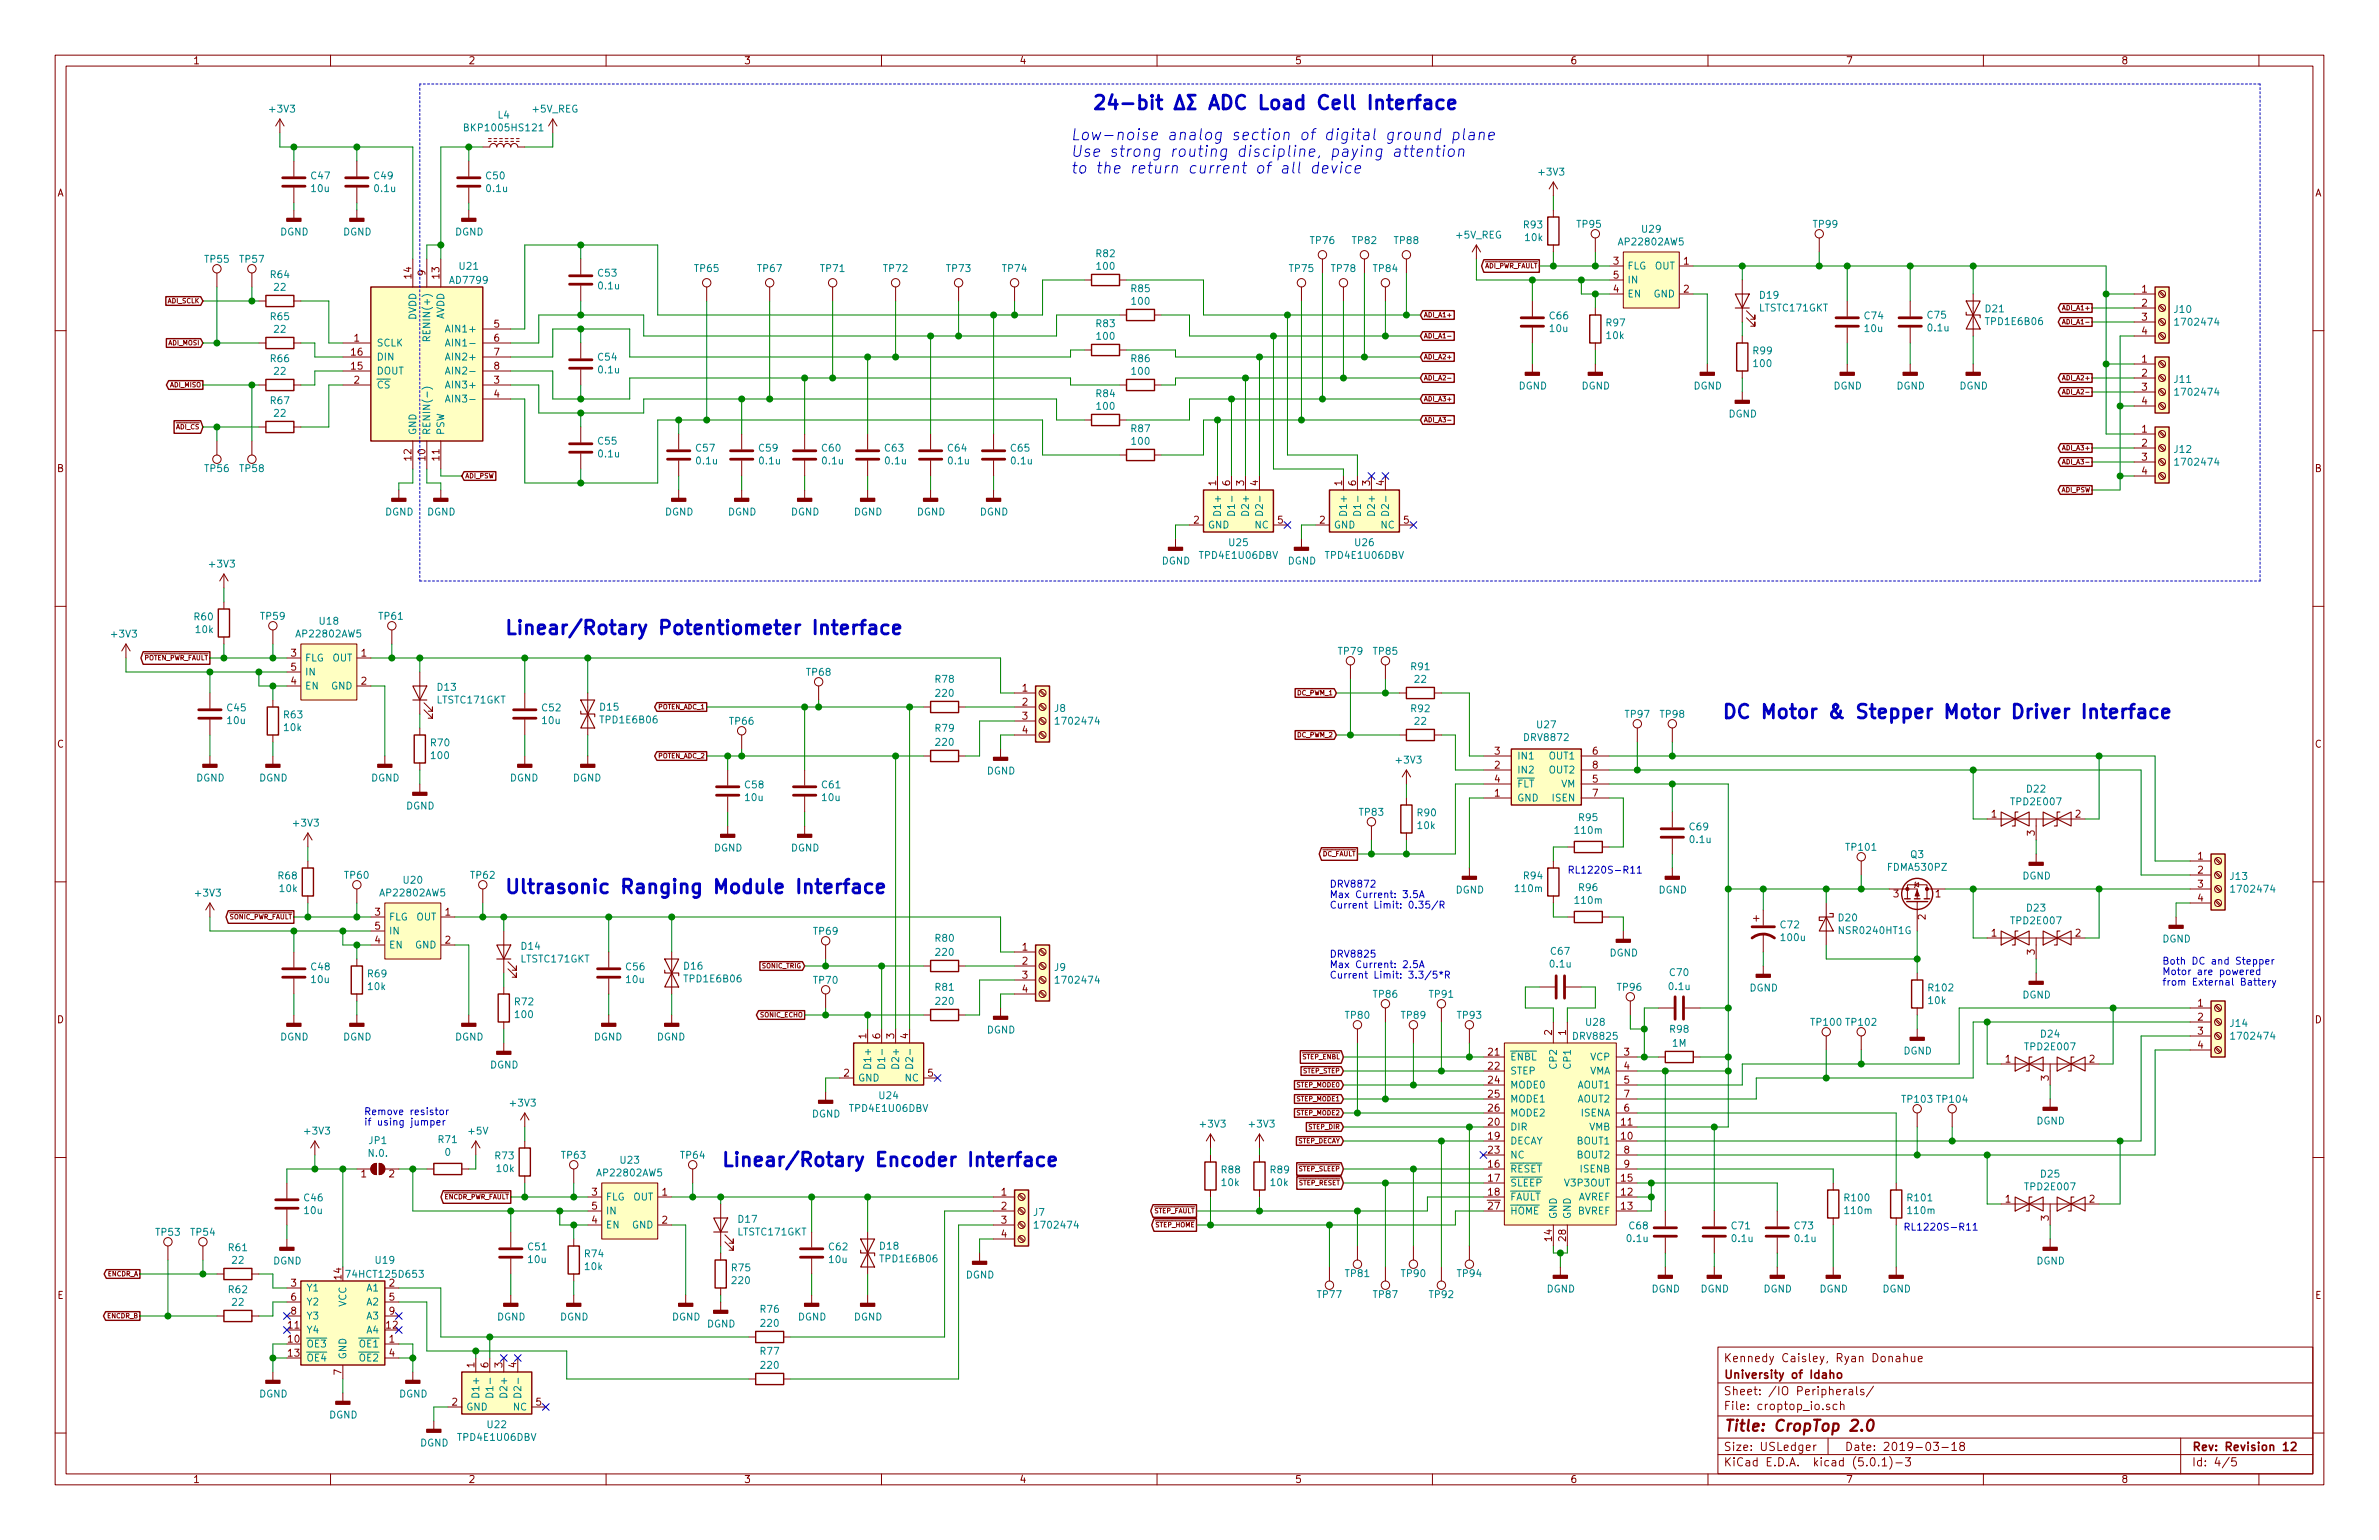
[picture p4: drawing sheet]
<svg xmlns="http://www.w3.org/2000/svg" width="432mm" height="279mm" viewBox="0 0 432 279" stroke-linecap="round" stroke-linejoin="round" font-family="sans-serif">
<defs><g id="words">
<g font-size="3.5" fill="#0000c2">
<text x="198.1" y="19.9">24-bit ADC Load Cell Interface</text>
<text x="91.4" y="115.1">Linear/Rotary Potentiometer Interface</text>
<text x="312.4" y="130.4">DC Motor &amp; Stepper Motor Driver Interface</text>
<text x="91.4" y="162.1">Ultrasonic Ranging Module Interface</text>
<text x="130.8" y="211.7">Linear/Rotary Encoder Interface</text>
</g>
<g font-size="2.8" fill="#0000c2">
<text x="194.3" y="25.5">Low-noise analog section of digital ground plane</text>
<text x="194.3" y="28.5">Use strong routing discipline, paying attention</text>
<text x="194.3" y="31.5">to the return current of all device</text>
</g>
<text font-size="2.8" fill="#840000" x="312.8" y="259.7">Title: CropTop 2.0</text>
<g font-size="2.1" fill="#840000">
<text x="312.8" y="250.1">University of Idaho</text>
<text x="312.8" y="247.1">Kennedy Caisley, Ryan Donahue</text>
<text x="312.8" y="255.8">File: croptop_io.sch</text>
<text x="312.8" y="253.1">Sheet: /IO Peripherals/</text>
<text x="312.8" y="263.2">Size: USLedger</text>
<text x="334.8" y="263.2">Date: 2019-03-18</text>
<text x="397.8" y="263.2">Rev: Revision 12</text>
<text x="312.8" y="266">KiCad E.D.A. kicad (5.0.1)-3</text>
<text x="397.8" y="266">Id: 4/5</text>
</g>
<g font-size="1.8" fill="#840000">
<text x="35" y="11.6">1</text>
<text x="85" y="11.6">2</text>
<text x="135" y="11.6">3</text>
<text x="185" y="11.6">4</text>
<text x="235" y="11.6">5</text>
<text x="285" y="11.6">6</text>
<text x="335" y="11.6">7</text>
<text x="385" y="11.6">8</text>
<text x="10.4" y="35.6">A</text>
<text x="420.2" y="35.6">A</text>
<text x="74.7" y="50.5" transform="rotate(-90 74.7 50.5)">14</text>
<text x="77.2" y="50" transform="rotate(-90 77.2 50)">9</text>
<text x="79.8" y="50.5" transform="rotate(-90 79.8 50.5)">13</text>
<text x="292.9" y="48">3</text>
<text x="292.9" y="53.1">4</text>
<text x="292.9" y="50.5">5</text>
<text x="305.6" y="48">1</text>
<text x="305.6" y="53.1">2</text>
<text x="388.8" y="53.1">1</text>
<text x="89.7" y="59.4">5</text>
<text x="388.8" y="55.6">2</text>
<text x="388.8" y="58.2">3</text>
<text x="63.8" y="64.5">16</text>
<text x="64.3" y="62">1</text>
<text x="89.7" y="62">6</text>
<text x="89.7" y="64.5">7</text>
<text x="388.8" y="60.7">4</text>
<text x="388.8" y="65.8">1</text>
<text x="63.8" y="67.1">15</text>
<text x="64.3" y="69.6">2</text>
<text x="89.7" y="69.6">3</text>
<text x="89.7" y="67.1">8</text>
<text x="388.8" y="68.3">2</text>
<text x="388.8" y="70.9">3</text>
<text x="89.7" y="72.1">4</text>
<text x="388.8" y="73.4">4</text>
<text x="74.7" y="83.5" transform="rotate(-90 74.7 83.5)">12</text>
<text x="77.2" y="83.5" transform="rotate(-90 77.2 83.5)">10</text>
<text x="79.8" y="83.5" transform="rotate(-90 79.8 83.5)">11</text>
<text x="388.8" y="78.5">1</text>
<text x="388.8" y="81">2</text>
<text x="388.8" y="83.6">3</text>
<text x="10.4" y="85.6">B</text>
<text x="220.7" y="88.1" transform="rotate(-90 220.7 88.1)">1</text>
<text x="223.3" y="88.1" transform="rotate(-90 223.3 88.1)">6</text>
<text x="225.8" y="88.1" transform="rotate(-90 225.8 88.1)">3</text>
<text x="228.3" y="88.1" transform="rotate(-90 228.3 88.1)">4</text>
<text x="243.6" y="88.1" transform="rotate(-90 243.6 88.1)">1</text>
<text x="246.1" y="88.1" transform="rotate(-90 246.1 88.1)">6</text>
<text x="248.7" y="88.1" transform="rotate(-90 248.7 88.1)">3</text>
<text x="251.2" y="88.1" transform="rotate(-90 251.2 88.1)">4</text>
<text x="388.8" y="86.1">4</text>
<text x="420.2" y="85.6">B</text>
<text x="216.7" y="95">2</text>
<text x="231.9" y="95">5</text>
<text x="239.5" y="95">2</text>
<text x="254.8" y="95">5</text>
<text x="52.8" y="119.1">3</text>
<text x="65.6" y="119.1">1</text>
<text x="52.8" y="124.2">4</text>
<text x="52.8" y="121.7">5</text>
<text x="65.6" y="124.2">2</text>
<text x="185.6" y="125.5">1</text>
<text x="185.6" y="128">2</text>
<text x="185.6" y="130.6">3</text>
<text x="10.4" y="135.6">C</text>
<text x="185.6" y="133.1">4</text>
<text x="271.3" y="136.9">3</text>
<text x="289.1" y="136.9">6</text>
<text x="420.2" y="135.6">C</text>
<text x="271.3" y="139.4">2</text>
<text x="271.3" y="142">4</text>
<text x="289.1" y="142">5</text>
<text x="289.1" y="139.4">8</text>
<text x="271.3" y="144.5">1</text>
<text x="289.1" y="144.5">7</text>
<text x="361.5" y="148.3">1</text>
<text x="376.7" y="148.3">2</text>
<text x="369.3" y="151.6" transform="rotate(-90 369.3 151.6)">3</text>
<text x="398.9" y="156">1</text>
<text x="398.9" y="158.5">2</text>
<text x="398.9" y="161">3</text>
<text x="68.1" y="166.1">3</text>
<text x="80.8" y="166.1">1</text>
<text x="343.7" y="162.8">3</text>
<text x="349.5" y="166.9" transform="rotate(-90 349.5 166.9)">2</text>
<text x="351.3" y="162.8">1</text>
<text x="398.9" y="163.6">4</text>
<text x="68.1" y="171.2">4</text>
<text x="68.1" y="168.7">5</text>
<text x="80.8" y="171.2">2</text>
<text x="185.6" y="172.5">1</text>
<text x="361.5" y="169.9">1</text>
<text x="369.3" y="173.2" transform="rotate(-90 369.3 173.2)">3</text>
<text x="376.7" y="169.9">2</text>
<text x="185.6" y="175">2</text>
<text x="185.6" y="177.5">3</text>
<text x="10.4" y="185.6">D</text>
<text x="185.6" y="180.1">4</text>
<text x="398.9" y="182.6">1</text>
<text x="398.9" y="185.2">2</text>
<text x="420.2" y="185.6">D</text>
<text x="157.2" y="188.4" transform="rotate(-90 157.2 188.4)">1</text>
<text x="159.8" y="188.4" transform="rotate(-90 159.8 188.4)">6</text>
<text x="162.3" y="188.4" transform="rotate(-90 162.3 188.4)">3</text>
<text x="164.8" y="188.4" transform="rotate(-90 164.8 188.4)">4</text>
<text x="270.2" y="191.5">21</text>
<text x="281.7" y="187.8" transform="rotate(-90 281.7 187.8)">2</text>
<text x="284.2" y="187.8" transform="rotate(-90 284.2 187.8)">1</text>
<text x="294.8" y="191.5">3</text>
<text x="398.9" y="187.7">3</text>
<text x="398.9" y="190.2">4</text>
<text x="153.2" y="195.3">2</text>
<text x="168.4" y="195.3">5</text>
<text x="270.2" y="194.1">22</text>
<text x="270.2" y="196.6">24</text>
<text x="294.8" y="194.1">4</text>
<text x="294.8" y="196.6">5</text>
<text x="364" y="192.8">1</text>
<text x="371.9" y="196.1" transform="rotate(-90 371.9 196.1)">3</text>
<text x="379.2" y="192.8">2</text>
<text x="270.2" y="199.1">25</text>
<text x="270.2" y="201.7">26</text>
<text x="294.8" y="201.7">6</text>
<text x="294.8" y="199.1">7</text>
<text x="270.2" y="206.8">19</text>
<text x="270.2" y="204.2">20</text>
<text x="270.2" y="209.3">23</text>
<text x="294.3" y="206.8">10</text>
<text x="294.3" y="204.2">11</text>
<text x="294.8" y="209.3">8</text>
<text x="65.6" y="213.6">1</text>
<text x="70.6" y="213.6">2</text>
<text x="270.2" y="211.8">16</text>
<text x="270.2" y="214.4">17</text>
<text x="294.3" y="214.4">15</text>
<text x="294.8" y="211.8">9</text>
<text x="107.4" y="216.9">3</text>
<text x="107.4" y="222">4</text>
<text x="107.4" y="219.5">5</text>
<text x="120.2" y="216.9">1</text>
<text x="120.2" y="222">2</text>
<text x="181.8" y="216.9">1</text>
<text x="181.8" y="219.5">2</text>
<text x="181.8" y="222">3</text>
<text x="270.2" y="216.9">18</text>
<text x="270.2" y="219.5">27</text>
<text x="294.3" y="216.9">12</text>
<text x="294.3" y="219.5">13</text>
<text x="364" y="218.2">1</text>
<text x="371.9" y="221.5" transform="rotate(-90 371.9 221.5)">3</text>
<text x="379.2" y="218.2">2</text>
<text x="181.8" y="224.5">4</text>
<text x="281.7" y="225.1" transform="rotate(-90 281.7 225.1)">14</text>
<text x="284.2" y="225.1" transform="rotate(-90 284.2 225.1)">28</text>
<text x="52.8" y="233.4">3</text>
<text x="62" y="232.1" transform="rotate(-90 62 232.1)">14</text>
<text x="70.7" y="233.4">2</text>
<text x="10.4" y="235.6">E</text>
<text x="52.8" y="236">6</text>
<text x="52.8" y="238.5">8</text>
<text x="70.7" y="236">5</text>
<text x="70.7" y="238.5">9</text>
<text x="420.2" y="235.6">E</text>
<text x="52.3" y="243.6">10</text>
<text x="52.3" y="241">11</text>
<text x="70.2" y="241">12</text>
<text x="70.7" y="243.6">1</text>
<text x="52.3" y="246.1">13</text>
<text x="62" y="249.4" transform="rotate(-90 62 249.4)">7</text>
<text x="70.7" y="246.1">4</text>
<text x="86.1" y="248.1" transform="rotate(-90 86.1 248.1)">1</text>
<text x="88.6" y="248.1" transform="rotate(-90 88.6 248.1)">6</text>
<text x="91.2" y="248.1" transform="rotate(-90 91.2 248.1)">3</text>
<text x="93.7" y="248.1" transform="rotate(-90 93.7 248.1)">4</text>
<text x="82.1" y="255">2</text>
<text x="97.3" y="255">5</text>
<text x="35" y="269">1</text>
<text x="85" y="269">2</text>
<text x="135" y="269">3</text>
<text x="185" y="269">4</text>
<text x="235" y="269">5</text>
<text x="285" y="269">6</text>
<text x="335" y="269">7</text>
<text x="385" y="269">8</text>
</g>
<g font-size="1.8" fill="#008484">
<text x="49.1" y="20.4">+3V3</text>
<text x="84.9" y="23.8">BKP1005HS121</text>
<text x="90.4" y="21.5">L4</text>
<text x="96.7" y="20.4">+5V_REG</text>
<text x="56.5" y="32.5">C47</text>
<text x="56.6" y="34.8">10u</text>
<text x="68" y="32.5">C49</text>
<text x="68.1" y="34.8">0.1u</text>
<text x="88.3" y="32.5">C50</text>
<text x="88.4" y="34.8">0.1u</text>
<text x="279.5" y="31.9">+3V3</text>
<text x="276.6" y="41.4">R93</text>
<text x="286.3" y="41.3">TP95</text>
<text x="329.2" y="41.3">TP99</text>
<text x="37.3" y="47.7">TP55</text>
<text x="43.6" y="47.7">TP57</text>
<text x="50.9" y="42.7">DGND</text>
<text x="62.3" y="42.7">DGND</text>
<text x="82.6" y="42.7">DGND</text>
<text x="199" y="46.7">R82</text>
<text x="237.9" y="44.3">TP76</text>
<text x="245.5" y="44.3">TP82</text>
<text x="253.2" y="44.3">TP88</text>
<text x="264.4" y="43.3">+5V_REG</text>
<text x="276.9" y="43.7">10k</text>
<text x="294.1" y="44.5">AP22802AW5</text>
<text x="298.1" y="42.2">U29</text>
<text x="49.2" y="50.5">R64</text>
<text x="49.8" y="52.8">22</text>
<text x="81.9" y="51.5">AD7799</text>
<text x="83.5" y="48.9">U21</text>
<text x="108.6" y="50.2">C53</text>
<text x="108.7" y="52.5">0.1u</text>
<text x="126.2" y="49.4">TP65</text>
<text x="137.6" y="49.4">TP67</text>
<text x="149" y="49.4">TP71</text>
<text x="160.5" y="49.4">TP72</text>
<text x="171.9" y="49.4">TP73</text>
<text x="182" y="49.4">TP74</text>
<text x="199.2" y="48.9">100</text>
<text x="205.4" y="53">R85</text>
<text x="234.1" y="49.4">TP75</text>
<text x="241.7" y="49.4">TP78</text>
<text x="249.4" y="49.4">TP84</text>
<text x="295.4" y="48.9">FLG</text>
<text x="295.4" y="54">EN</text>
<text x="295.4" y="51.4">IN</text>
<text x="300.2" y="54">GND</text>
<text x="300.4" y="48.9">OUT</text>
<text x="49.2" y="58.1">R65</text>
<text x="75.6" y="58.1" transform="rotate(-90 75.6 58.1)">DVDD</text>
<text x="80.6" y="58.1" transform="rotate(-90 80.6 58.1)">AVDD</text>
<text x="199" y="59.4">R83</text>
<text x="205.5" y="55.3">100</text>
<text x="281.3" y="57.9">C66</text>
<text x="291.6" y="59.2">R97</text>
<text x="319.4" y="56.5">LTSTC171GKT</text>
<text x="319.5" y="54.2">D19</text>
<text x="338.5" y="57.9">C74</text>
<text x="349.9" y="57.8">C75</text>
<text x="360.4" y="56.7">D21</text>
<text x="360.7" y="59">TPD1E6B06</text>
<text x="394.7" y="56.8">J10</text>
<text x="395.3" y="59.1">1702474</text>
<text x="49.2" y="65.7">R66</text>
<text x="49.8" y="60.4">22</text>
<text x="68.3" y="62.9">SCLK</text>
<text x="68.3" y="65.4">DIN</text>
<text x="78.1" y="60.8" transform="rotate(-90 78.1 60.8)">RENIN(+)</text>
<text x="81.6" y="60.3">AIN1+</text>
<text x="81.6" y="65.4">AIN2+</text>
<text x="82" y="62.9">AIN1-</text>
<text x="108.6" y="65.4">C54</text>
<text x="199.2" y="61.6">100</text>
<text x="205.4" y="65.7">R86</text>
<text x="281.4" y="60.2">10u</text>
<text x="291.7" y="61.5">10k</text>
<text x="318.3" y="64.3">R99</text>
<text x="338.5" y="60.2">10u</text>
<text x="350" y="60.1">0.1u</text>
<text x="49.8" y="68">22</text>
<text x="68.3" y="67.9">DOUT</text>
<text x="68.3" y="70.5">CS</text>
<text x="81.6" y="70.5">AIN3+</text>
<text x="82" y="67.9">AIN2-</text>
<text x="108.7" y="67.7">0.1u</text>
<text x="205.5" y="68">100</text>
<text x="275.6" y="70.7">DGND</text>
<text x="287.1" y="70.7">DGND</text>
<text x="307.4" y="70.7">DGND</text>
<text x="318.4" y="66.6">100</text>
<text x="332.8" y="70.7">DGND</text>
<text x="344.2" y="70.7">DGND</text>
<text x="355.7" y="70.7">DGND</text>
<text x="394.7" y="69.5">J11</text>
<text x="395.3" y="71.8">1702474</text>
<text x="49.2" y="73.3">R67</text>
<text x="49.8" y="75.6">22</text>
<text x="82" y="73">AIN3-</text>
<text x="199" y="72.1">R84</text>
<text x="199.2" y="74.3">100</text>
<text x="313.7" y="75.7">DGND</text>
<text x="75.6" y="79" transform="rotate(-90 75.6 79)">GND</text>
<text x="78.1" y="79" transform="rotate(-90 78.1 79)">RENIN(-)</text>
<text x="80.6" y="79" transform="rotate(-90 80.6 79)">PSW</text>
<text x="108.6" y="80.7">C55</text>
<text x="108.7" y="83">0.1u</text>
<text x="126.4" y="81.9">C57</text>
<text x="137.8" y="81.9">C59</text>
<text x="149.3" y="81.9">C60</text>
<text x="160.7" y="81.9">C63</text>
<text x="172.1" y="81.9">C64</text>
<text x="183.5" y="81.9">C65</text>
<text x="205.4" y="78.4">R87</text>
<text x="205.5" y="80.7">100</text>
<text x="394.7" y="82.2">J12</text>
<text x="37.3" y="85.6">TP56</text>
<text x="43.6" y="85.6">TP58</text>
<text x="126.5" y="84.3">0.1u</text>
<text x="137.9" y="84.3">0.1u</text>
<text x="149.4" y="84.3">0.1u</text>
<text x="160.8" y="84.3">0.1u</text>
<text x="172.2" y="84.3">0.1u</text>
<text x="183.7" y="84.3">0.1u</text>
<text x="395.3" y="84.5">1702474</text>
<text x="69.9" y="93.5">DGND</text>
<text x="77.5" y="93.5">DGND</text>
<text x="120.7" y="93.5">DGND</text>
<text x="132.1" y="93.5">DGND</text>
<text x="143.6" y="93.5">DGND</text>
<text x="155" y="93.5">DGND</text>
<text x="166.4" y="93.5">DGND</text>
<text x="177.9" y="93.5">DGND</text>
<text x="219.2" y="95.9">GND</text>
<text x="221.6" y="93" transform="rotate(-90 221.6 93)">D1+</text>
<text x="224.2" y="92.5" transform="rotate(-90 224.2 92.5)">D1-</text>
<text x="226.7" y="93" transform="rotate(-90 226.7 93)">D2+</text>
<text x="227.8" y="95.9">NC</text>
<text x="229.2" y="92.5" transform="rotate(-90 229.2 92.5)">D2-</text>
<text x="242.1" y="95.9">GND</text>
<text x="244.5" y="93" transform="rotate(-90 244.5 93)">D1+</text>
<text x="247" y="92.5" transform="rotate(-90 247 92.5)">D1-</text>
<text x="249.6" y="93" transform="rotate(-90 249.6 93)">D2+</text>
<text x="250.7" y="95.9">NC</text>
<text x="252.1" y="92.5" transform="rotate(-90 252.1 92.5)">D2-</text>
<text x="218" y="101.4">TPD4E1U06DBV</text>
<text x="223.2" y="99.1">U25</text>
<text x="240.8" y="101.4">TPD4E1U06DBV</text>
<text x="246" y="99.1">U26</text>
<text x="38.2" y="103">+3V3</text>
<text x="210.9" y="102.4">DGND</text>
<text x="233.7" y="102.4">DGND</text>
<text x="35.3" y="112.5">R60</text>
<text x="47.4" y="112.4">TP59</text>
<text x="58.1" y="113.3">U18</text>
<text x="68.9" y="112.4">TP61</text>
<text x="20.4" y="115.7">+3V3</text>
<text x="35.6" y="114.9">10k</text>
<text x="54" y="115.6">AP22802AW5</text>
<text x="243" y="118.8">TP79</text>
<text x="249.4" y="118.8">TP85</text>
<text x="55.3" y="120">FLG</text>
<text x="55.3" y="125.1">EN</text>
<text x="55.3" y="122.6">IN</text>
<text x="60.1" y="125.1">GND</text>
<text x="60.3" y="120">OUT</text>
<text x="79.5" y="125.3">D13</text>
<text x="146.5" y="122.6">TP68</text>
<text x="169.8" y="123.9">R78</text>
<text x="256.2" y="121.6">R91</text>
<text x="256.8" y="123.9">22</text>
<text x="41.3" y="129.1">C45</text>
<text x="41.4" y="131.4">10u</text>
<text x="51.6" y="130.3">R63</text>
<text x="79.3" y="127.6">LTSTC171GKT</text>
<text x="98.5" y="129.1">C52</text>
<text x="98.5" y="131.4">10u</text>
<text x="109" y="128.9">D15</text>
<text x="109.2" y="131.2">TPD1E6B06</text>
<text x="132.5" y="131.5">TP66</text>
<text x="170" y="126.4">220</text>
<text x="191.4" y="129.2">J8</text>
<text x="192.1" y="131.5">1702474</text>
<text x="256.2" y="129.2">R92</text>
<text x="256.8" y="131.5">22</text>
<text x="295.1" y="130.2">TP97</text>
<text x="301.4" y="130.2">TP98</text>
<text x="51.6" y="132.6">10k</text>
<text x="78.3" y="135.4">R70</text>
<text x="78.4" y="137.7">100</text>
<text x="169.8" y="132.8">R79</text>
<text x="170" y="135.3">220</text>
<text x="275.3" y="137.8">IN1</text>
<text x="276.8" y="134.4">DRV8872</text>
<text x="279" y="132.1">U27</text>
<text x="281.3" y="137.8">OUT1</text>
<text x="35.6" y="141.8">DGND</text>
<text x="47" y="141.8">DGND</text>
<text x="67.4" y="141.8">DGND</text>
<text x="92.6" y="141.8">DGND</text>
<text x="104" y="141.8">DGND</text>
<text x="135.3" y="143">C58</text>
<text x="149.3" y="143">C61</text>
<text x="179.1" y="140.5">DGND</text>
<text x="253.6" y="138.5">+3V3</text>
<text x="275.3" y="140.3">IN2</text>
<text x="275.3" y="142.9">FLT</text>
<text x="281.3" y="140.3">OUT2</text>
<text x="283.4" y="142.9">VM</text>
<text x="367.9" y="143.8">D22</text>
<text x="53.4" y="150">+3V3</text>
<text x="73.7" y="146.9">DGND</text>
<text x="135.3" y="145.3">10u</text>
<text x="149.3" y="145.3">10u</text>
<text x="246.8" y="148">TP83</text>
<text x="257.3" y="148.1">R90</text>
<text x="275.3" y="145.4">GND</text>
<text x="281.9" y="145.4">ISEN</text>
<text x="286.6" y="149">R95</text>
<text x="365.3" y="146.1">TPD2E007</text>
<text x="129.6" y="154.5">DGND</text>
<text x="143.6" y="154.5">DGND</text>
<text x="257.4" y="150.4">10k</text>
<text x="286" y="151.3">110m</text>
<text x="306.7" y="150.6">C69</text>
<text x="306.9" y="153">0.1u</text>
<text x="335.2" y="154.4">TP101</text>
<text x="346.8" y="155.7">Q3</text>
<text x="50.6" y="159.5">R68</text>
<text x="50.9" y="161.8">10k</text>
<text x="62.6" y="159.4">TP60</text>
<text x="73.3" y="160.3">U20</text>
<text x="85.5" y="159.4">TP62</text>
<text x="275.2" y="161.8">110m</text>
<text x="276.6" y="159.5">R94</text>
<text x="286.6" y="161.7">R96</text>
<text x="342.8" y="158">FDMA530PZ</text>
<text x="367.1" y="159.6">DGND</text>
<text x="404.9" y="159.6">J13</text>
<text x="405.5" y="162">1702474</text>
<text x="35.6" y="162.7">+3V3</text>
<text x="69.3" y="162.6">AP22802AW5</text>
<text x="70.6" y="167">FLG</text>
<text x="75.6" y="167">OUT</text>
<text x="264.2" y="162.1">DGND</text>
<text x="286" y="164">110m</text>
<text x="301" y="162.1">DGND</text>
<text x="333.8" y="167.2">D20</text>
<text x="365.3" y="167.7">TPD2E007</text>
<text x="367.9" y="165.4">D23</text>
<text x="70.6" y="172.1">EN</text>
<text x="70.6" y="169.5">IN</text>
<text x="75.4" y="172.1">GND</text>
<text x="94.7" y="172.3">D14</text>
<text x="147.8" y="169.6">TP69</text>
<text x="169.8" y="170.9">R80</text>
<text x="170" y="173.4">220</text>
<text x="281.6" y="173.2">C67</text>
<text x="292.2" y="173.5">DGND</text>
<text x="323.2" y="168.4">C72</text>
<text x="323.4" y="170.7">100u</text>
<text x="334.1" y="169.5">NSR0240HT1G</text>
<text x="392.5" y="171">DGND</text>
<text x="56.5" y="176">C48</text>
<text x="56.6" y="178.4">10u</text>
<text x="66.8" y="177.3">R69</text>
<text x="66.9" y="179.6">10k</text>
<text x="94.6" y="174.6">LTSTC171GKT</text>
<text x="113.7" y="176">C56</text>
<text x="113.7" y="178.4">10u</text>
<text x="124.2" y="175.9">D16</text>
<text x="124.4" y="178.2">TPD1E6B06</text>
<text x="147.8" y="178.5">TP70</text>
<text x="169.8" y="179.8">R81</text>
<text x="191.4" y="176.1">J9</text>
<text x="192.1" y="178.5">1702474</text>
<text x="281.5" y="175.5">0.1u</text>
<text x="293.6" y="179.8">TP96</text>
<text x="303" y="179.6">0.1u</text>
<text x="303.1" y="177.1">C70</text>
<text x="317.6" y="179.9">DGND</text>
<text x="350.2" y="179.9">R102</text>
<text x="93.5" y="182.4">R72</text>
<text x="93.6" y="184.7">100</text>
<text x="170" y="182.3">220</text>
<text x="244.3" y="184.8">TP80</text>
<text x="249.4" y="181">TP86</text>
<text x="254.4" y="184.8">TP89</text>
<text x="259.5" y="181">TP91</text>
<text x="264.6" y="184.8">TP93</text>
<text x="350.1" y="182.2">10k</text>
<text x="367.1" y="181.2">DGND</text>
<text x="50.9" y="188.8">DGND</text>
<text x="62.3" y="188.8">DGND</text>
<text x="82.6" y="188.8">DGND</text>
<text x="107.8" y="188.8">DGND</text>
<text x="119.2" y="188.8">DGND</text>
<text x="179.1" y="187.5">DGND</text>
<text x="285.7" y="188.6">DRV8825</text>
<text x="287.9" y="186.1">U28</text>
<text x="303.2" y="187.4">R98</text>
<text x="303.6" y="189.9">1M</text>
<text x="328.9" y="186.1">TP100 TP102</text>
<text x="345.5" y="191.3">DGND</text>
<text x="367.8" y="190.6">TPD2E007</text>
<text x="370.5" y="188.2">D24</text>
<text x="404.9" y="186.3">J14</text>
<text x="405.5" y="188.6">1702474</text>
<text x="89" y="193.9">DGND</text>
<text x="155.7" y="196.2">GND</text>
<text x="158.1" y="193.3" transform="rotate(-90 158.1 193.3)">D1+</text>
<text x="160.7" y="192.8" transform="rotate(-90 160.7 192.8)">D1-</text>
<text x="163.2" y="193.3" transform="rotate(-90 163.2 193.3)">D2+</text>
<text x="164.3" y="196.2">NC</text>
<text x="165.7" y="192.8" transform="rotate(-90 165.7 192.8)">D2-</text>
<text x="274.1" y="192.4">ENBL</text>
<text x="274.1" y="194.9">STEP</text>
<text x="274.1" y="197.5">MODE0</text>
<text x="282.6" y="193.7" transform="rotate(-90 282.6 193.7)">CP2</text>
<text x="285.1" y="193.7" transform="rotate(-90 285.1 193.7)">CP1</text>
<text x="286.4" y="197.5">AOUT1</text>
<text x="288.4" y="194.9">VMA</text>
<text x="288.7" y="192.4">VCP</text>
<text x="92.8" y="200.8">+3V3</text>
<text x="147.4" y="202.7">DGND</text>
<text x="154.5" y="201.7">TPD4E1U06DBV</text>
<text x="159.7" y="199.4">U24</text>
<text x="274.1" y="200">MODE1</text>
<text x="274.1" y="202.6">MODE2</text>
<text x="286.4" y="200">AOUT2</text>
<text x="286.9" y="202.6">ISENA</text>
<text x="345.4" y="200.1">TP103 TP104</text>
<text x="55.4" y="205.8">+3V3</text>
<text x="67" y="209.9">N.0.</text>
<text x="67" y="207.6">JP1</text>
<text x="79.6" y="207.4">R71</text>
<text x="80.8" y="209.7">0</text>
<text x="85.1" y="205.8">+5V</text>
<text x="218" y="204.6">+3V3</text>
<text x="226.9" y="204.6">+3V3</text>
<text x="274.1" y="207.6">DECAY</text>
<text x="274.1" y="205.1">DIR</text>
<text x="286.4" y="207.6">BOUT1</text>
<text x="288.4" y="205.1">VMB</text>
<text x="369.6" y="204">DGND</text>
<text x="89.9" y="210.3">R73</text>
<text x="90.2" y="212.6">10k</text>
<text x="102" y="210.2">TP63</text>
<text x="108.6" y="213.4">AP22802AW5</text>
<text x="112.7" y="211.1">U23</text>
<text x="123.6" y="210.2">TP64</text>
<text x="221.8" y="212.9">R88</text>
<text x="221.8" y="215.2">10k</text>
<text x="230.7" y="212.9">R89</text>
<text x="230.7" y="215.2">10k</text>
<text x="274.1" y="212.7">RESET</text>
<text x="274.1" y="215.3">SLEEP</text>
<text x="274.1" y="210.2">NC</text>
<text x="284.3" y="215.3">V3P3OUT</text>
<text x="286.4" y="210.2">BOUT2</text>
<text x="286.9" y="212.7">ISENB</text>
<text x="367.8" y="216">TPD2E007</text>
<text x="370.5" y="213.6">D25</text>
<text x="55.3" y="218">C46</text>
<text x="55.3" y="220.3">10u</text>
<text x="109.9" y="217.8">FLG</text>
<text x="109.9" y="220.3">IN</text>
<text x="114.9" y="217.8">OUT</text>
<text x="134.1" y="221.8">D17</text>
<text x="187.6" y="220.6">J7</text>
<text x="274.1" y="217.8">FAULT</text>
<text x="274.1" y="220.3">HOME</text>
<text x="282.6" y="221.2" transform="rotate(-90 282.6 221.2)">GND</text>
<text x="285.1" y="221.2" transform="rotate(-90 285.1 221.2)">GND</text>
<text x="286.4" y="217.8">AVREF</text>
<text x="286.4" y="220.3">BVREF</text>
<text x="334.9" y="218">R100</text>
<text x="335" y="220.3">110m</text>
<text x="346.4" y="218">R101</text>
<text x="346.4" y="220.3">110m</text>
<text x="28.4" y="224.2">TP53</text>
<text x="34.7" y="224.2">TP54</text>
<text x="41.6" y="227">R61</text>
<text x="95.9" y="226.8">C51</text>
<text x="109.9" y="222.9">EN</text>
<text x="114.7" y="222.9">GND</text>
<text x="133.9" y="224.2">LTSTC171GKT</text>
<text x="150.5" y="226.8">C62</text>
<text x="159.8" y="226.7">D18</text>
<text x="188.3" y="222.9">1702474</text>
<text x="295.4" y="225.3">0.1u</text>
<text x="295.8" y="223">C68</text>
<text x="314.4" y="223">C71</text>
<text x="314.5" y="225.3">0.1u</text>
<text x="325.8" y="223">C73</text>
<text x="325.9" y="225.3">0.1u</text>
<text x="42.2" y="229.3">22</text>
<text x="49.6" y="229.4">DGND</text>
<text x="63.4" y="231.8">74HCT125D653</text>
<text x="68.2" y="229.3">U19</text>
<text x="96" y="229.2">10u</text>
<text x="106.2" y="228.1">R74</text>
<text x="106.2" y="230.4">10k</text>
<text x="132.9" y="230.7">R75</text>
<text x="133" y="233">220</text>
<text x="150.6" y="229.2">10u</text>
<text x="160" y="229">TPD1E6B06</text>
<text x="175.3" y="232">DGND</text>
<text x="244.3" y="231.7">TP81</text>
<text x="254.4" y="231.7">TP90</text>
<text x="264.6" y="231.7">TP94</text>
<text x="369.6" y="229.4">DGND</text>
<text x="41.6" y="234.6">R62</text>
<text x="42.2" y="236.9">22</text>
<text x="55.6" y="234.3">Y1</text>
<text x="55.6" y="236.9">Y2</text>
<text x="55.6" y="239.4">Y3</text>
<text x="62.9" y="237.1" transform="rotate(-90 62.9 237.1)">VCC</text>
<text x="66.6" y="234.3">A1</text>
<text x="66.6" y="236.9">A2</text>
<text x="66.6" y="239.4">A3</text>
<text x="90.2" y="239.6">DGND</text>
<text x="101.7" y="239.6">DGND</text>
<text x="122" y="239.6">DGND</text>
<text x="138.1" y="238.2">R76</text>
<text x="144.8" y="239.6">DGND</text>
<text x="155" y="239.6">DGND</text>
<text x="239.2" y="235.5">TP77</text>
<text x="249.4" y="235.5">TP87</text>
<text x="259.5" y="235.5">TP92</text>
<text x="280.7" y="234.5">DGND</text>
<text x="299.8" y="234.5">DGND</text>
<text x="308.7" y="234.5">DGND</text>
<text x="320.1" y="234.5">DGND</text>
<text x="330.3" y="234.5">DGND</text>
<text x="341.7" y="234.5">DGND</text>
<text x="55.6" y="244.5">OE3</text>
<text x="55.6" y="241.9">Y4</text>
<text x="65.4" y="244.5">OE1</text>
<text x="66.6" y="241.9">A4</text>
<text x="128.3" y="240.8">DGND</text>
<text x="138.1" y="245.8">R77</text>
<text x="138.2" y="240.7">220</text>
<text x="55.6" y="247">OE4</text>
<text x="62.9" y="246.7" transform="rotate(-90 62.9 246.7)">GND</text>
<text x="65.4" y="247">OE2</text>
<text x="138.2" y="248.3">220</text>
<text x="47" y="253.5">DGND</text>
<text x="59.7" y="257.4">DGND</text>
<text x="72.4" y="253.5">DGND</text>
<text x="84.6" y="255.9">GND</text>
<text x="87" y="253" transform="rotate(-90 87 253)">D1+</text>
<text x="89.5" y="252.5" transform="rotate(-90 89.5 252.5)">D1-</text>
<text x="92.1" y="253" transform="rotate(-90 92.1 253)">D2+</text>
<text x="93.2" y="255.9">NC</text>
<text x="94.6" y="252.5" transform="rotate(-90 94.6 252.5)">D2-</text>
<text x="76.3" y="262.4">DGND</text>
<text x="83.3" y="261.4">TPD4E1U06DBV</text>
<text x="88.5" y="259.1">U22</text>
</g>
<g font-size="1.8" fill="#0000c2">
<text x="241.3" y="161">DRV8872</text>
<text x="284.5" y="158.5">RL1220S-R11</text>
<text x="241.3" y="162.9">Max Current: 3.5A</text>
<text x="241.3" y="164.8">Current Limit: 0.35/R</text>
<text x="241.3" y="173.7">DRV8825</text>
<text x="241.3" y="175.6">Max Current: 2.5A</text>
<text x="241.3" y="177.5">Current Limit: 3.3/5*R</text>
<text x="392.4" y="175">Both DC and Stepper</text>
<text x="392.4" y="176.9">Motor are powered</text>
<text x="392.4" y="178.8">from External Battery</text>
<text x="66" y="202.3">Remove resistor</text>
<text x="66" y="204.2">if using jumper</text>
<text x="345.4" y="223.3">RL1220S-R11</text>
</g>
<g font-size="1.2" fill="#840000">
<text x="269.3" y="48.7">ADI_PWR_FAULT</text>
<text x="30.4" y="55">ADI_SCLK</text>
<text x="258.4" y="57.6">ADI_A1+</text>
<text x="374.6" y="56.3">ADI_A1+</text>
<text x="374.9" y="58.8">ADI_A1-</text>
<text x="30.6" y="62.6">ADI_MOSI</text>
<text x="258.4" y="61.4">ADI_A1-</text>
<text x="258.4" y="65.2">ADI_A2+</text>
<text x="30.9" y="70.3">ADI_MISO</text>
<text x="258.4" y="69">ADI_A2-</text>
<text x="374.6" y="69">ADI_A2+</text>
<text x="374.9" y="71.5">ADI_A2-</text>
<text x="32" y="77.9">ADI_CS</text>
<text x="258.4" y="76.6">ADI_A3-</text>
<text x="258.4" y="72.8">ADI_A3+</text>
<text x="374.6" y="81.7">ADI_A3+</text>
<text x="84.4" y="86.8">ADI_PSW</text>
<text x="374.2" y="89.3">ADI_PSW</text>
<text x="374.9" y="84.2">ADI_A3-</text>
<text x="26" y="119.8">POTEN_PWR_FAULT</text>
<text x="119.5" y="128.7">POTEN_ADC_1</text>
<text x="235.5" y="126.1">DC_PWM_1</text>
<text x="119.5" y="137.6">POTEN_ADC_2</text>
<text x="235.5" y="133.8">DC_PWM_2</text>
<text x="240" y="155.3">DC_FAULT</text>
<text x="41.5" y="166.8">SONIC_PWR_FAULT</text>
<text x="138.4" y="175.7">SONIC_TRIG</text>
<text x="138.1" y="184.6">SONIC_ECHO</text>
<text x="235.4" y="197.3">STEP_MODE0</text>
<text x="236.4" y="192.2">STEP_ENBL</text>
<text x="236.5" y="194.7">STEP_STEP</text>
<text x="235.4" y="202.3">STEP_MODE2</text>
<text x="235.4" y="199.8">STEP_MODE1</text>
<text x="235.5" y="207.4">STEP_DECAY</text>
<text x="237.6" y="204.9">STEP_DIR</text>
<text x="235.7" y="215">STEP_RESET</text>
<text x="235.8" y="212.5">STEP_SLEEP</text>
<text x="80.5" y="217.6">ENCDR_PWR_FAULT</text>
<text x="209.4" y="220.1">STEP_FAULT</text>
<text x="209.7" y="222.7">STEP_HOME</text>
<text x="19.5" y="231.5">ENCDR_A</text>
<text x="19.5" y="239.2">ENCDR_B</text>
</g>
</g></defs>
<g fill="none" stroke="#840000" stroke-width=".18">
<path d="M10 10h411.8v259.4h-411.8zM12 12h407.8v255.4h-407.8zM60 10v2M110 10v2M160 10v2M210 10v2M260 10v2M310 10v2M360 10v2M410 10v2M50.8 21.6l-.8 1.3M50.8 21.6v2.5"/>
<path d="M50.8 21.6l.8 1.3M53.3 29.2v2.8M53.3 34v2.8M53.3 38.1v1.5M64.8 29.2v2.8M64.8 34v2.8M64.8 38.1v1.5M85.1 29.2v2.8M85.1 34v2.8M85.1 38.1v1.5M87.6 26.7h1.3a.63 .63 0 0 1 .6-.7 .63 .63 0 0 1 .7 .7 .63 .63 0 0 1 .6-.7 .63 .63 0 0 1 .6 .7 .63 .63 0 0 1 .7-.7 .63 .63 0 0 1 .6 .7 .63 .63 0 0 1 .6-.7 .63 .63 0 0 1 .7 .7h1.2M88.6 25.7h.6"/>
<path d="M88.6 25.1h.6M89.7 25.7h.5M89.7 25.1h.5M90.7 25.7h.5M90.7 25.1h.5M91.7 25.7h.5M91.7 25.1h.5M92.7 25.7h.5M92.7 25.1h.5M93.7 25.7h.5M93.7 25.1h.5M100.3 21.6l-.7 1.3"/>
<path d="M100.3 21.6v2.5M100.3 21.6l.8 1.3M281.9 33v2.6M281.9 38.1v1.3M281.9 33l.8 1.3M281.9 33l-.7 1.3M10 60h2M39.4 49.5v2.6M45.7 49.5v2.6M47 54.6h1.3M53.3 54.6h1.3M74.9 47v5.1"/>
<path d="M77.5 47v5.1M80 47v5.1M87.6 59.7h5.1M105.4 47v2.8M105.4 51.8v2.8M128.3 52.1v2.5M139.7 52.1v2.5M151.1 52.1v2.5M162.6 52.1v2.5M174 52.1v2.5M184.1 52.1v2.5M196.8 50.8h1.3"/>
<path d="M203.2 50.8h1.3M203.2 57.2h1.3M209.5 57.2h1.3M236.2 52.1v2.5M240 47v2.5M243.8 52.1v2.5M247.6 47v2.5M251.5 52.1v2.5M255.3 47v2.5M268 44.5l-.8 1.2M268 44.5v2.5M268 44.5l.7 1.2"/>
<path d="M278.1 54.6v2.8M278.1 59.4v2.8M281.9 44.5v1.2M289.6 43.2v2.5M289.6 55.9v1.3M292.1 50.8h2.5M292.1 48.3h2.5M292.1 53.3h2.5M294.6 45.7h10.2v10.2h-10.2zM304.9 48.3h2.4M304.9 53.3h2.4M316.2 50.8v7.6"/>
<path d="M317 57.7l1.5 1.5v-.8v.8h-.7M317 56.4l1.5 1.5v-.7v.7h-.7M330.2 43.2v2.5M335.3 54.6v2.8M335.3 59.4v2.8M346.7 54.6v2.8M346.7 59.4v2.8M358.1 53.3v7.7M374.3 58.8l.3-.9 .3 .9M374.4 58.5h.4M387.3 53.3h3.9M387.3 55.9h3.9"/>
<path d="M387.3 58.4h3.9M391.9 58.1l.9 .8M391.9 55.5l.9 .9M391.9 53l.9 .8M392.1 57.9l.8 .9M392.1 55.4l.8 .8M392.1 52.8l.8 .9M419.8 60h2M47 62.2h1.3M47 69.9h1.3M47 77.5h1.3M53.3 62.2h1.3"/>
<path d="M53.3 69.9h1.3M53.3 77.5h1.3M62.2 62.2h5.1M62.2 67.3h5.1M62.2 64.8h5.1M62.2 69.9h5.1M87.6 62.2h5.1M87.6 67.3h5.1M87.6 64.8h5.1M87.6 69.9h5.1M87.6 72.4h5.1M105.4 62.2v2.8"/>
<path d="M105.4 67.1v2.8M105.4 77.5v2.8M123.2 78.7v2.8M134.6 78.7v2.8M146 78.7v2.8M157.5 78.7v2.8M168.9 78.7v2.8M180.3 78.7v2.8M196.8 63.5h1.3M196.8 76.2h1.3M203.2 69.9h1.3M203.2 63.5h1.3"/>
<path d="M203.2 76.2h1.3M209.5 69.9h1.3M262.7 61h.7M262.7 68.6h.7M262.7 76.3h.7M278.1 66v1.6M289.6 62.2v1.3M289.6 66v1.6M309.9 66v1.6M316.2 61v1.2M316.2 67.3v1.3M316.2 71.1v1.5"/>
<path d="M335.3 66v1.6M346.7 66v1.6M358.1 66v1.6M374.3 71.5l.3-.9 .3 .9M374.4 71.2h.4M387.3 61h3.9M387.3 66h3.9M387.3 68.6h3.9M387.3 71.1h3.9M387.3 73.7h3.9M387.3 78.7h3.9M391.9 60.6l.9 .9"/>
<path d="M391.9 73.3l.9 .9M391.9 70.8l.9 .8M391.9 68.2l.9 .9M391.9 65.7l.9 .8M391.9 78.4l.9 .8M392.1 60.5l.8 .8M392.1 73.2l.8 .8M392.1 70.6l.8 .9M392.1 68.1l.8 .8M392.1 65.5l.8 .9M392.1 78.2l.8 .9M39.4 80v2.6"/>
<path d="M45.7 80v2.6M72.4 88.9v1.5M74.9 80v5.1M77.5 80v5.1M80 80v5.1M80 88.9v1.5M105.4 82.3v2.8M123.2 83.6v2.8M123.2 88.9v1.5M134.6 83.6v2.8M134.6 88.9v1.5M146 83.6v2.8"/>
<path d="M146 88.9v1.5M157.5 83.6v2.8M157.5 88.9v1.5M168.9 83.6v2.8M168.9 88.9v1.5M180.3 83.6v2.8M180.3 88.9v1.5M203.2 82.6h1.3M209.5 82.6h1.3M213.4 97.8v1.5M215.9 95.3h2.5M221 86.4v2.5"/>
<path d="M223.5 86.4v2.5M226.1 86.4v2.5M228.6 86.4v2.5M231.1 95.3h2.6M236.2 97.8v1.5M238.8 95.3h2.5M243.8 86.4v2.5M246.4 86.4v2.5M248.9 86.4v2.5M251.5 86.4v2.5M254 95.3h2.5M374.3 84.2l.3-.9 .3 .9"/>
<path d="M374.4 83.9h.4M387.3 81.3h3.9M387.3 83.8h3.9M387.3 86.4h3.9M391.9 86l.9 .9M391.9 83.5l.9 .8M391.9 80.9l.9 .9M392.1 85.9l.8 .8M392.1 83.3l.8 .9M392.1 80.8l.8 .8M10 110h2M22.9 116.8l.7 1.3"/>
<path d="M22.9 116.8v2.6M22.9 116.8l-.8 1.3M40.6 104.1l.8 1.3M40.6 104.1v2.6M40.6 109.2v1.3M40.6 115.6v1.2M40.6 104.1l-.7 1.3M49.5 114.3v2.5M52.1 119.4h2.5M54.6 116.8h10.2v10.2h-10.2zM64.8 119.4h2.5M71.1 114.3v2.5"/>
<path d="M419.8 110h2M38.1 125.7v2.8M38.1 130.6v2.8M38.1 137.2v1.5M49.5 127v1.3M49.5 133.4v1.2M49.5 137.2v1.5M52.1 124.5h2.5M52.1 121.9h2.5M64.8 124.5h2.5M69.8 137.2v1.5M76.2 121.9v7.6"/>
<path d="M76.2 132.1v1.3M76.2 138.4v1.3M77 128.8l1.5 1.5v-.8v.8h-.8M77 127.5l1.5 1.5v-.7v.7h-.8M95.2 125.7v2.8M95.2 130.6v2.8M95.2 137.2v1.5M106.7 125.7v7.7M106.7 137.2v1.5M132.1 139.7v2.8M134.6 133.4v2.5M146 139.7v2.8"/>
<path d="M148.6 124.5v2.5M167.6 137.2h1.3M167.6 128.3h1.3M174 137.2h1.3M174 128.3h1.3M181.6 135.9v1.5M184.1 125.7h3.9M184.1 133.4h3.9M184.1 128.3h3.9M184.1 130.8h3.9M188.7 133l.9 .9M188.7 130.5l.9 .8"/>
<path d="M188.7 127.9l.9 .9M188.7 125.4l.9 .8M188.9 132.8l.8 .9M188.9 130.3l.8 .8M188.9 127.8l.8 .8M188.9 125.2l.8 .9M245.1 120.7v2.5M251.5 120.7v2.5M254 125.7h1.3M254 133.4h1.3M255.3 139.7l-.8 1.3M255.3 139.7v2.5"/>
<path d="M255.3 139.7l.7 1.3M260.3 125.7h1.3M260.3 133.4h1.3M269.2 139.7h5.1M269.2 137.2h5.1M287 139.7h5.1M287 137.2h5.1M297.2 132.1v2.5M303.5 132.1v2.5M10 160h2M55.9 151.1l.7 1.3M55.9 151.1v2.6"/>
<path d="M55.9 156.2v1.3M55.9 151.1l-.8 1.3M76.2 142.2v1.6M132.1 144.5v2.8M132.1 149.9v1.5M146 144.5v2.8M146 149.9v1.5M248.9 149.9v2.5M255.3 144.8v1.3M255.3 151.1v1.3M266.7 157.5v1.5M269.2 144.8h5.1"/>
<path d="M269.2 142.2h5.1M281.9 156.2v1.3M284.5 153.7h1.2M287 144.8h5.1M287 142.2h5.1M290.8 153.7h1.3M303.5 147.3v2.8M303.5 152.1v2.8M303.5 157.5v1.5M337.8 156.2v2.6M360.7 148.6h17.8M369.6 148.6v3.8"/>
<path d="M369.6 154.9v1.6M397.5 156.2h3.8M397.5 158.8h3.8M402.1 158.4l.8 .9M402.1 155.9l.8 .8M402.2 158.2l.9 .9M402.2 155.7l.9 .8M419.8 160h2M38.1 163.8v2.6M38.1 163.8l.8 1.3M38.1 163.8l-.8 1.3M53.3 172.7v2.8"/>
<path d="M53.3 177.5v2.8M55.9 162.6v1.2M64.8 161.3v2.5M64.8 174v1.3M67.3 166.4h2.5M67.3 171.5h2.5M67.3 168.9h2.5M69.8 163.8h10.2v10.2h-10.2zM80.1 166.4h2.4M80.1 171.5h2.4M87.6 161.3v2.5M91.4 168.9v7.6"/>
<path d="M91.4 179.1v1.2M92.2 175.8l1.5 1.5v-.8v.8h-.7M92.2 174.5l1.5 1.5v-.7v.7h-.7M110.5 172.7v2.8M110.5 177.5v2.8M121.9 172.7v7.6M149.9 171.5v2.5M167.6 175.3h1.3M174 175.3h1.3M184.1 175.3h3.9M184.1 172.7h3.9M184.1 177.8h3.9"/>
<path d="M188.7 177.5l.9 .8M188.7 174.9l.9 .9M188.7 172.4l.9 .8M188.9 179.8l.8 .9M188.9 177.3l.8 .8M188.9 174.8l.8 .8M188.9 172.2l.8 .9M279.4 179.1h2.8M281.9 162.6v1.2M284.2 179.1h2.8M284.5 166.4h1.2M290.8 166.4h1.3"/>
<path d="M294.6 168.9v1.5M318.3 166.6h1M318.8 166.1v1M320 165.1v2.8M320 169.4v3.3M320 175.3v1.5M331.5 163.8v7.7M342.9 161.3h5.1v1.8M347.6 160.5l.6-.4v.8zM347.7 160l-.1 .1v.8l-.1 .1M348 163.6v.2M348 163.8v5.1"/>
<path d="M348 176.5v1.3M349.8 161.3v-.8h-3.6v2.6M349.8 161.3v1.8M349.8 161.3h3.3M360.7 170.2h17.8M369.6 170.2v3.8M369.6 176.5v1.6M395 166.4v1.5M397.5 161.3h3.8M397.5 163.8h3.8M402.1 163.5l.8 .8M402.1 161l.8 .8"/>
<path d="M402.2 163.3l.9 .9M402.2 160.8l.9 .8M53.3 184.2v1.5M64.8 180.3v1.3M64.8 184.2v1.5M85.1 184.2v1.5M91.4 185.4v1.3M91.4 189.2v1.6M110.5 184.2v1.5M121.9 184.2v1.5M149.9 180.3v2.6M149.9 198.1v1.5"/>
<path d="M152.4 195.6h2.5M157.5 186.7v2.5M160 186.7v2.5M162.6 186.7v2.5M165.1 186.7v2.5M167.6 184.2h1.3M167.6 195.6h2.6M174 184.2h1.3M181.6 182.9v1.5M184.1 180.3h3.9M188.7 180l.9 .8M246.4 186.7v2.5"/>
<path d="M251.5 182.9v2.5M256.5 186.7v2.5M261.6 182.9v2.5M266.7 186.7v2.5M269.2 191.8h3.8M269.2 194.3h3.8M269.2 196.9h3.8M269.2 199.4h3.8M273 189.2h20.4v33.1h-20.4zM281.9 185.4v3.8M284.5 185.4v3.8M293.4 191.8h3.8"/>
<path d="M293.4 194.3h3.8M293.4 196.9h3.8M293.4 199.4h3.8M295.9 181.6v2.6M301 182.9h2.8M301 191.8h1.3M305.8 182.9h2.8M307.3 191.8h1.3M331.5 188v2.5M337.8 188v2.5M348 182.9v1.3M348 186.7v1.5"/>
<path d="M363.2 193h17.8M372.1 193v3.9M372.1 199.4v1.5M397.5 182.9h3.8M397.5 185.4h3.8M397.5 188h3.8M397.5 190.5h3.8M402.1 190.2l.8 .8M402.1 187.6l.8 .9M402.1 185.1l.8 .8M402.1 182.5l.8 .9M402.2 190l.9 .8"/>
<path d="M402.2 187.5l.9 .8M402.2 184.9l.9 .9M402.2 182.4l.9 .8M10 210h2M52.1 214.6v2.8M52.1 219.5v2.8M57.1 207l-.7 1.3M57.1 207v2.6M57.1 207l.8 1.3M64.8 212.1h2.5M67.5 211.4l.5-.3h.3v2a1.03 1.03 0 0 1-.9-.6 1.03 1.03 0 0 1 .1-1.1zM68.8 211.1a1.02 1.02 0 0 1 1 1 1.02 1.02 0 0 1-1 1z"/>
<path d="M69.8 212.1h2.6M77.5 212.1h1.2M83.8 212.1h1.3M86.4 207l-.8 1.3M86.4 207v2.6M86.4 207l.7 1.3M95.2 201.9l.8 1.3M95.2 201.9v2.6M95.2 207v1.3M95.2 213.4v1.2M95.2 201.9l-.7 1.3M104.1 212.1v2.5"/>
<path d="M106.7 217.2h2.5M106.7 219.7h2.5M109.2 214.6h10.2v10.2h-10.2zM119.4 217.2h2.5M125.7 212.1v2.5M130.8 218.4v7.7M180.3 217.2h3.8M180.3 219.7h3.8M184.9 219.4l.9 .8M184.9 216.8l.9 .9M185.1 219.2l.8 .8M185.1 216.7l.8 .8"/>
<path d="M219.7 205.7l-.8 1.3M219.7 205.7v2.6M219.7 209.6v1.2M219.7 215.9v1.3M219.7 205.7l.8 1.3M228.6 205.7l-.8 1.3M228.6 205.7v2.6M228.6 209.6v1.2M228.6 215.9v1.3M228.6 205.7l.8 1.3M269.2 212.1h3.8M269.2 217.2h3.8"/>
<path d="M269.2 219.7h3.8M269.2 207h3.8M269.2 204.5h3.8M269.2 214.6h3.8M269.2 209.6h3.8M269.2 201.9h3.8M293.4 212.1h3.8M293.4 217.2h3.8M293.4 219.7h3.8M293.4 207h3.8M293.4 204.5h3.8M293.4 214.6h3.8"/>
<path d="M293.4 209.6h3.8M293.4 201.9h3.8M302.3 219.7v2.8M311.1 219.7v2.8M322.6 219.7v2.8M332.7 214.6v1.3M344.2 214.6v1.3M348 201.9v2.6M354.3 201.9v2.6M363.2 218.4h17.8M372.1 218.4v3.9M419.8 210h2"/>
<path d="M30.5 226.1v2.5M36.8 226.1v2.5M39.4 238.8h1.2M39.4 231.1h1.2M45.7 238.8h1.3M45.7 231.1h1.3M52.1 224.8v1.5M52.1 233.7h2.5M52.1 236.2h2.5M52.1 238.8h2.5M69.9 233.7h2.5M69.9 236.2h2.5"/>
<path d="M69.9 238.8h2.5M92.7 223.5v2.8M92.7 228.3v2.8M92.7 235v1.5M104.1 224.8v1.3M104.1 231.1v1.3M104.1 235v1.5M106.7 222.3h2.5M119.4 222.3h2.5M124.5 235v1.5M130.8 227.3v1.3M130.8 233.7v1.3"/>
<path d="M130.8 236.2v1.5M131.6 225.3l1.5 1.5v-.7v.7h-.8M131.6 224l1.5 1.6v-.8v.8h-.8M147.3 223.5v2.8M147.3 228.3v2.8M147.3 235v1.5M157.5 223.5v7.6M157.5 235v1.5M177.8 227.3v1.6M180.3 222.3h3.8M180.3 224.8h3.8M184.9 224.5l.9 .8"/>
<path d="M184.9 221.9l.9 .9M185.1 224.3l.8 .8M185.1 221.7l.8 .9M241.3 229.9v2.5M246.4 226.1v2.5M251.5 229.9v2.5M256.5 226.1v2.5M261.6 229.9v2.5M266.7 226.1v2.5M281.9 222.3v3.8M283.2 229.9v1.5M284.5 222.3v3.8"/>
<path d="M302.3 224.5v2.8M302.3 229.9v1.5M311.1 224.5v2.8M311.1 229.9v1.5M322.6 224.5v2.8M322.6 229.9v1.5M332.7 221v1.3M332.7 229.9v1.5M344.2 221v1.3M344.2 229.9v1.5M372.1 224.8v1.5M10 260h2"/>
<path d="M49.5 248.9v1.5M62.2 247.7v2.5M62.2 252.7v1.6M69.9 243.8h2.5M69.9 246.4h2.5M74.9 248.9v1.5M78.7 257.8v1.5M81.3 255.3h2.5M86.4 246.4v2.5M88.9 246.4v2.5M91.4 246.4v2.5M94 246.4v2.5"/>
<path d="M96.5 255.3h2.6M135.9 242.6h1.3M135.9 250.2h1.3M142.2 242.6h1.3M142.2 250.2h1.3M311.8 244.4h108v23h-108zM311.8 256.9h108M311.8 250.9h108M332.1 254.8h-.4l-.2 .2 .1 .2 .5 .1v.4h-.6M333.4 254.8h-.4l-.3 .2 .1 .6 .2 .2 .4-.1M334.1 254.9l.2-.1h.3l.1 1M334.1 254.3v1.5"/>
<path d="M334.7 252.1v1M335.1 252.1l-.4 .2M335.6 252.1h.6l.1 1M336.3 252.4l-.5 .1a.29 .29 0 0 0-.3 .3 .29 .29 0 0 0 .3 .3l.5-.1M337 251.6v1.3l.2 .2M338.3 252.1a.37 .37 0 0 0-.6 .2l.1 .2 .5 .1 .1 .2-.3 .3-.4-.1M340.1 251.5l-1.3 1.9M344.2 246.2h.6v.9M344.8 246.4l-.5 .1-.2 .2 .2 .4 .5-.1M345.5 246.2h.1a.37 .37 0 0 1 .6 .1v.8M345.5 245.6v1.5M346.9 246.1l.1 .9 .3 .1 .2-.2"/>
<path d="M347.5 246.1v1M348.2 246.6l.7-.2-.1-.2-.4-.1-.2 .2 .1 .7h.5M419.8 260h2M60 267.4v2M110 267.4v2M160 267.4v2M210 267.4v2M260 267.4v2M310 267.4v2M311.8 263.9h108M311.8 260.9h108M327.9 262.7l.7-.2-.1-.2-.4-.1-.2 .2v.7h.6"/>
<path d="M329.2 262.2v1M329.6 262.2l-.4 .3M331.8 260.9v3M339.6 264.6l.3-.1a.86 .86 0 0 1 .1 1.5 .79 .79 0 0 1-.4-1.4zM341 265.8v.2M341.6 264.9l.5-.4v1.5M341.6 266h.9M343 264.3a1.71 1.71 0 0 1 0 2.2M344.1 265.4h1.2M345.8 264.5h1l-.5 .5 .4 .2v.6l-.2 .2-.7-.2M350.9 261.7h.9l-.4 .6 .4 .1v.6l-.2 .2-.7-.2M352.5 262.6h1.1"/>
<path d="M354.3 262.1l.4-.4v1.5M354.3 263.2h.8M356 262.3l-.3-.3 .1-.2 .2-.1h.4l.2 .3-.1 .2-.5 .1-.3 .3 .1 .4 .2 .2h.3l.3-.3-.1-.4-.2-.2M360 267.4v2M395.8 260.9v6.5M404.6 264.4l-1.2 1.9M405.8 264.5h-.7v.7l.2-.2 .5 .1 .1 .2-.1 .5-.2 .2-.5-.2M410 267.4v2"/>
<circle cx="39.4" cy="48.8" r=".76"/>
<circle cx="45.7" cy="48.8" r=".76"/>
<circle cx="128.3" cy="51.3" r=".76"/>
<circle cx="139.7" cy="51.3" r=".76"/>
<circle cx="151.1" cy="51.3" r=".76"/>
<circle cx="162.6" cy="51.3" r=".76"/>
<circle cx="174" cy="51.3" r=".76"/>
<circle cx="184.1" cy="51.3" r=".76"/>
<circle cx="236.2" cy="51.3" r=".76"/>
<circle cx="240" cy="46.2" r=".76"/>
<circle cx="243.8" cy="51.3" r=".76"/>
<circle cx="247.6" cy="46.2" r=".76"/>
<circle cx="251.5" cy="51.3" r=".76"/>
<circle cx="255.3" cy="46.2" r=".76"/>
<circle cx="289.6" cy="42.4" r=".76"/>
<circle cx="330.2" cy="42.4" r=".76"/>
<circle cx="392.4" cy="55.9" r=".63"/>
<circle cx="392.4" cy="58.4" r=".63"/>
<circle cx="392.4" cy="53.3" r=".63"/>
<circle cx="392.4" cy="71.1" r=".63"/>
<circle cx="392.4" cy="78.7" r=".63"/>
<circle cx="392.4" cy="73.7" r=".63"/>
<circle cx="392.4" cy="68.6" r=".63"/>
<circle cx="392.4" cy="66" r=".63"/>
<circle cx="392.4" cy="61" r=".63"/>
<circle cx="39.4" cy="83.3" r=".76"/>
<circle cx="45.7" cy="83.3" r=".76"/>
<circle cx="392.4" cy="83.8" r=".63"/>
<circle cx="392.4" cy="86.4" r=".63"/>
<circle cx="392.4" cy="81.3" r=".63"/>
<circle cx="49.5" cy="113.5" r=".76"/>
<circle cx="71.1" cy="113.5" r=".76"/>
<circle cx="245.1" cy="119.9" r=".76"/>
<circle cx="251.5" cy="119.9" r=".76"/>
<circle cx="134.6" cy="132.6" r=".76"/>
<circle cx="148.6" cy="123.7" r=".76"/>
<circle cx="189.2" cy="125.7" r=".63"/>
<circle cx="189.2" cy="133.3" r=".63"/>
<circle cx="189.2" cy="130.8" r=".63"/>
<circle cx="189.2" cy="128.3" r=".63"/>
<circle cx="297.2" cy="131.3" r=".76"/>
<circle cx="303.5" cy="131.3" r=".76"/>
<circle cx="248.9" cy="149.1" r=".76"/>
<circle cx="337.8" cy="155.4" r=".76"/>
<circle cx="402.6" cy="156.2" r=".63"/>
<circle cx="402.6" cy="158.7" r=".63"/>
<circle cx="64.8" cy="160.5" r=".76"/>
<circle cx="87.6" cy="160.5" r=".76"/>
<circle cx="149.9" cy="170.7" r=".76"/>
<circle cx="149.9" cy="179.6" r=".76"/>
<circle cx="189.2" cy="172.7" r=".63"/>
<circle cx="189.2" cy="175.3" r=".63"/>
<circle cx="189.2" cy="177.8" r=".63"/>
<circle cx="402.6" cy="161.3" r=".63"/>
<circle cx="402.6" cy="163.8" r=".63"/>
<circle cx="189.2" cy="180.3" r=".63"/>
<circle cx="246.4" cy="185.9" r=".76"/>
<circle cx="251.5" cy="182.1" r=".76"/>
<circle cx="256.5" cy="185.9" r=".76"/>
<circle cx="261.6" cy="182.1" r=".76"/>
<circle cx="266.7" cy="185.9" r=".76"/>
<circle cx="295.9" cy="180.8" r=".76"/>
<circle cx="331.5" cy="187.2" r=".76"/>
<circle cx="337.8" cy="187.2" r=".76"/>
<circle cx="402.6" cy="188" r=".63"/>
<circle cx="402.6" cy="185.4" r=".63"/>
<circle cx="402.6" cy="190.5" r=".63"/>
<circle cx="402.6" cy="182.9" r=".63"/>
<circle cx="104.1" cy="211.3" r=".76"/>
<circle cx="125.7" cy="211.3" r=".76"/>
<circle cx="185.4" cy="217.2" r=".63"/>
<circle cx="185.4" cy="219.7" r=".63"/>
<circle cx="348" cy="201.2" r=".76"/>
<circle cx="354.3" cy="201.2" r=".76"/>
<circle cx="30.5" cy="225.3" r=".76"/>
<circle cx="36.8" cy="225.3" r=".76"/>
<circle cx="185.4" cy="224.8" r=".63"/>
<circle cx="185.4" cy="222.2" r=".63"/>
<circle cx="241.3" cy="233.2" r=".76"/>
<circle cx="246.4" cy="229.4" r=".76"/>
<circle cx="251.5" cy="233.2" r=".76"/>
<circle cx="256.5" cy="229.4" r=".76"/>
<circle cx="261.6" cy="233.2" r=".76"/>
<circle cx="266.7" cy="229.4" r=".76"/>
</g>
<path d="M332.2 249.2l.2-.1h.4v1M333.5 249.2l.3-.1 .4 .1v.7l-.2 .2-.5-.2zM414.5 263.2h.8M415.9 261.8l.6-.1 .2 .4-.9 1.1h.9" fill="none" stroke="#840000" stroke-width=".3"/>
<path d="M337.9 259.4l.1 .1-.1 .1-.1-.1 .1-.1v.2M339.2 257.8a.45 .45 0 0 1 .5-.2 .45 .45 0 0 1 .3 .4 1.15 1.15 0 0 1-.8 1.6l-.1-.1a1.5 1.5 0 0 1 .1-1.7z" fill="none" stroke="#840000" stroke-width=".41"/>
<g fill="none" stroke="#008400" stroke-width=".18">
<path d="M50.8 24.1v2.6h24.1v20.3M53.3 26.7v2.5M53.3 36.8v1.3M64.8 26.7v2.5M64.8 36.8v1.3M85.1 26.7v2.5M85.1 36.8v1.3M87.6 26.7h-7.6v20.3M100.3 24.1v2.6h-5.1M281.9 35.6v2.5M36.8 54.6h10.2M39.4 52.1v10.1"/>
<path d="M45.7 52.1v2.5M54.6 54.6h5.1v7.6h2.5M80 44.5h-2.5v2.5M105.4 44.5v2.5M105.4 54.6v2.6M105.4 59.7v2.5M128.3 54.6v21.6M139.7 54.6v17.8M151.1 54.6v14M162.6 54.6v10.2M174 54.6v6.4M180.3 57.2v21.5"/>
<path d="M184.1 54.6v2.6M196.8 50.8h-7.6v6.4h-69.8v-12.7h-24.2v15.2h-2.5M203.2 57.2h-11.4v3.8h-75v-3.8h-19v5h-5.1M204.5 50.8h13.9v6.4h39.4M210.8 57.2h5.1v3.8h41.9M233.7 57.2v25.4h12.7v3.8M236.2 54.6v21.6M240 49.5v22.9M243.8 54.6v14M247.6 49.5v15.3M251.5 54.6v6.4M255.3 49.5v7.7"/>
<path d="M268 47v3.8h24.1M278.1 50.8v3.8M279.4 48.3h12.7M281.9 45.7v2.6M287 50.8v2.5h5.1M289.6 45.7v2.6M289.6 53.3v2.6M307.3 53.3h2.6v12.7M307.3 48.3h75v30.4h5M316.2 48.3v2.5M316.2 58.4v2.6M330.2 45.7v2.6"/>
<path d="M335.3 48.3v6.3M346.7 48.3v6.3M358.1 48.3v5M379.7 55.9h7.6M379.7 58.4h7.6M382.3 53.3h5M36.8 77.5h10.2M36.8 62.2h10.2M36.8 69.9h10.2M39.4 77.5v2.5M45.7 69.9v10.1M54.6 62.2h2.5v2.6h5.1"/>
<path d="M62.2 69.9h-2.5v7.6h-5.1M62.2 67.3h-5.1v2.6h-2.5M92.7 72.4h2.5v15.2h24.2v-11.4h69.8v6.4h14M92.7 67.3h7.6v5.1h14v-3.8h80v1.3h8.9M92.7 69.9h5.1v5h19v-2.5h75v3.8h5M105.4 69.9v2.5M105.4 74.9v2.6M123.2 76.2v2.5M134.6 72.4v6.3M146 68.6v10.1M157.5 64.8v13.9M168.9 61v17.7"/>
<path d="M196.8 63.5h-2.5v1.3h-80v-5.1h-14v5.1h-7.6M204.5 63.5h8.9v1.3h44.4M221 76.2v10.2M223.5 72.4v14M226.1 68.6v17.8M228.6 64.8v21.6M231.1 61v24.1h12.7v1.3M257.8 68.6h-44.4v1.3h-2.6M257.8 72.4h-41.9v3.8h-11.4M257.8 76.2h-39.4v6.4h-7.6M278.1 62.2v3.8M289.6 63.5v2.5"/>
<path d="M316.2 68.6v2.5M335.3 62.2v3.8M346.7 62.2v3.8M358.1 61v5M379.7 68.6h7.6M379.7 71.1h7.6M382.3 66h5M384.8 73.7h2.5M387.3 61h-2.5v27.9h-5.1M74.9 85.1v2.5h-2.5v1.3M77.5 85.1v2.5h2.5v1.3M80 85.1v1.3h3.8"/>
<path d="M105.4 85.1v2.5M123.2 86.4v2.5M134.6 86.4v2.5M146 86.4v2.5M157.5 86.4v2.5M168.9 86.4v2.5M180.3 86.4v2.5M215.9 95.3h-2.5v2.5M238.8 95.3h-2.6v2.5M379.7 81.3h7.6M379.7 83.8h7.6M384.8 86.4h2.5"/>
<path d="M22.9 119.4v2.5h29.2M38.1 119.4h14M40.6 106.7v2.5M40.6 116.8v2.6M49.5 116.8v2.6M67.3 119.4h114.3v6.3h2.5M71.1 116.8v2.6M76.2 119.4v2.5M95.2 119.4v6.3M106.7 119.4v6.3M38.1 121.9v3.8M38.1 133.4v3.8"/>
<path d="M47 121.9v2.6h5.1M49.5 124.5v2.5M49.5 134.6v2.6M67.3 124.5h2.5v12.7M76.2 129.5v2.6M76.2 139.7v2.5M95.2 133.4v3.8M106.7 133.4v3.8M128.3 137.2h39.3M128.3 128.3h39.3M132.1 137.2v2.5M134.6 135.9v1.3"/>
<path d="M146 128.3v11.4M148.6 127v1.3M162.6 137.2v49.5M165.1 128.3v58.4M175.3 128.3h8.8M184.1 130.8h-6.3v6.4h-2.5M184.1 133.4h-2.5v2.5M242.6 125.7h11.4M242.6 133.4h11.4M245.1 123.2v10.2M251.5 123.2v2.5M261.6 125.7h5.1v11.5h2.5"/>
<path d="M261.6 133.4h2.6v6.3h5M292.1 139.7h96.5v19.1h8.9M292.1 137.2h99.1v19h6.3M297.2 134.6v5.1M303.5 134.6v2.6M358.1 139.7v8.9h2.6M381 137.2v11.4h-2.5M55.9 153.7v2.5M132.1 147.3v2.6M146 147.3v2.6M248.9 152.4v2.5M255.3 142.2v2.6"/>
<path d="M255.3 152.4v2.5M269.2 144.8h-2.5v12.7M269.2 142.2h-5v12.7h-17.8M284.5 153.7h-2.6v2.5M292.1 144.8h2.5v8.9h-2.5M292.1 142.2h21.6v62.3h-16.5M303.5 142.2v5.1M303.5 154.9v2.6M337.8 158.8v2.5M369.6 152.4v2.5M38.1 166.4v2.5h29.2M53.3 168.9v3.8"/>
<path d="M53.3 166.4h14M55.9 163.8v2.6M62.2 168.9v2.6h5.1M64.8 163.8v2.6M64.8 171.5v2.5M82.5 171.5h2.6v12.7M82.5 166.4h99.1v6.3h2.5M87.6 163.8v2.6M91.4 166.4v2.5M91.4 176.5v2.6M110.5 166.4v6.3M121.9 166.4v6.3"/>
<path d="M146 175.3h21.6M149.9 174v1.3M160 175.3v11.4M175.3 175.3h8.8M184.1 177.8h-6.3v6.4h-2.5M279.4 179.1h-2.5v3.8h5v2.5M281.9 163.8v2.6h2.6M287 179.1h2.6v3.8h-5.1v2.5M292.1 166.4h2.5v2.5M313.7 161.3h29.2M320 161.3v3.8M320 172.7v2.6"/>
<path d="M331.5 161.3v2.5M331.5 171.5v2.5h16.5M348 168.9v7.6M353.1 161.3h44.4M358.1 161.3v8.9h2.6M369.6 174v2.5M381 161.3v8.9h-2.5M397.5 163.8h-2.5v2.6M53.3 180.3v3.9M64.8 181.6v2.6M91.4 186.7v2.5M110.5 180.3v3.9"/>
<path d="M121.9 180.3v3.9M146 184.2h21.6M149.9 182.9v1.3M152.4 195.6h-2.5v2.5M157.5 184.2v2.5M184.1 180.3h-2.5v2.6M243.8 194.3h25.4M243.8 196.9h25.4M243.8 199.4h25.4M243.8 191.8h25.4M246.4 189.2v12.7M251.5 185.4v14"/>
<path d="M256.5 189.2v7.7M261.6 185.4v8.9M266.7 189.2v2.6M295.9 184.2v2.5h2.5M297.2 194.3h16.5M297.2 191.8h3.8M301 182.9h-2.6v8.9M302.3 194.3v25.4M308.6 182.9h5.1M308.6 191.8h5.1M331.5 190.5v5.1M337.8 190.5v2.5"/>
<path d="M348 184.2v2.5M360.7 185.4v7.6h2.5M372.1 196.9v2.5M383.5 182.9v10.1h-2.5M397.5 182.9h-41.9v10.1h-39.4v3.9h-19M397.5 185.4h-39.4v10.2h-39.3v3.8h-21.6M397.5 190.5h-6.3v19.1h-94M397.5 188h-8.9v19h-91.4M57.1 209.6v2.5M62.2 212.1v17.8M64.8 212.1h-12.7v2.5M72.4 212.1h5.1"/>
<path d="M74.9 212.1v7.6h31.8M86.4 209.6v2.5h-1.3M92.7 219.7v3.8M92.7 217.2h14M95.2 204.5v2.5M95.2 214.6v2.6M101.6 219.7v2.6h5.1M104.1 214.6v2.6M121.9 217.2h58.4M125.7 214.6v2.6M130.8 217.2v1.2M147.3 217.2v6.3"/>
<path d="M157.5 217.2v6.3M180.3 219.7h-8.9v22.9h-27.9M219.7 208.3v1.3M219.7 217.2v5.1M228.6 208.3v1.3M228.6 217.2v2.5M243.8 212.1h25.4M243.8 214.6h25.4M243.8 204.5h25.4M243.8 201.9h25.4M243.8 207h25.4M246.4 219.7v6.4"/>
<path d="M251.5 214.6v15.3M256.5 212.1v14M261.6 207v22.9M266.7 204.5v21.6M269.2 219.7h-5v2.6h-47M269.2 217.2h-10.1v2.5h-41.9M297.2 201.9h47v12.7M297.2 212.1h35.5v2.5M297.2 214.6h25.4v5.1M297.2 217.2h2.5M299.7 214.6v5.1h-2.5M311.1 204.5v15.2"/>
<path d="M348 204.5v5.1M354.3 204.5v2.5M360.7 209.6v8.8h2.5M384.8 207v11.4h-3.8M25.4 238.8h14M25.4 231.1h14M30.5 228.6v10.2M36.8 228.6v2.5M47 231.1h2.5v2.6h2.6M52.1 222.3v2.5M52.1 236.2h-2.6v2.6h-2.5M72.4 233.7h7.6v8.9h55.9"/>
<path d="M72.4 236.2h5.1v8.9h25.4v5.1h33M92.7 231.1v3.9M104.1 222.3v2.5M104.1 232.4v2.6M121.9 222.3h2.6v12.7M130.8 226.1v1.2M130.8 235v1.2M147.3 231.1v3.9M157.5 231.1v3.9M180.3 222.3h-6.3v27.9h-30.5M180.3 224.8h-2.5v2.5M241.3 222.3v7.6"/>
<path d="M281.9 226.1v1.2h2.6v-1.2M283.2 227.3v2.6M302.3 227.3v2.6M311.1 227.3v2.6M322.6 227.3v2.6M332.7 222.3v7.6M344.2 222.3v7.6M372.1 222.3v2.5M49.5 246.4h2.6M52.1 243.8h-2.6v5.1M62.2 250.2v2.5M72.4 243.8h2.5v5.1"/>
<path d="M72.4 246.4h2.5M81.3 255.3h-2.6v2.5M86.4 245.1v1.3M88.9 242.6v3.8"/>
</g>
<g fill="#840000" stroke="#840000" stroke-width=".25">
<path d="M302.3 159h2.5v.5h-2.5z"/>
<path d="M265.4 159h2.6v.5h-2.6z"/>
<path d="M52.1 39.6h2.5v.5h-2.5z"/>
<path d="M63.5 39.6h2.5v.5h-2.5z"/>
<path d="M71.1 90.4h2.6v.5h-2.6z"/>
<path d="M346.7 188.2h2.5v.5h-2.5z"/>
<path d="M318.8 176.8h2.5v.5h-2.5z"/>
<path d="M331.5 231.4h2.5v.5h-2.5z"/>
<path d="M342.9 231.4h2.5v.5h-2.5z"/>
<path d="M321.3 231.4h2.5v.5h-2.5z"/>
<path d="M281.9 231.4h2.6v.5h-2.6z"/>
<path d="M61 254.3h2.5v.5h-2.5z"/>
<path d="M393.7 167.9h2.5v.5h-2.5z"/>
<path d="M50.8 226.3h2.5v.5h-2.5z"/>
<path d="M73.7 250.4h2.5v.6h-2.5z"/>
<path d="M48.3 250.4h2.5v.6h-2.5z"/>
<path d="M36.8 138.7h2.6v.5h-2.6z"/>
<path d="M68.6 138.7h2.5v.5h-2.5z"/>
<path d="M74.9 143.8h2.6v.5h-2.6z"/>
<path d="M48.3 138.7h2.5v.5h-2.5z"/>
<path d="M94 138.7h2.5v.5h-2.5z"/>
<path d="M77.5 259.3h2.5v.5h-2.5z"/>
<path d="M91.4 236.5h2.6v.5h-2.6z"/>
<path d="M102.9 236.5h2.5v.5h-2.5z"/>
<path d="M123.2 236.5h2.5v.5h-2.5z"/>
<path d="M129.5 237.7h2.6v.6h-2.6z"/>
<path d="M146 236.5h2.6v.5h-2.6z"/>
<path d="M130.8 151.4h2.5v.5h-2.5z"/>
<path d="M144.8 151.4h2.5v.5h-2.5z"/>
<path d="M293.4 170.4h2.5v.5h-2.5z"/>
<path d="M301 231.4h2.5v.5h-2.5z"/>
<path d="M309.9 231.4h2.5v.5h-2.5z"/>
<path d="M176.5 228.9h2.6v.5h-2.6z"/>
<path d="M180.3 137.4h2.6v.5h-2.6z"/>
<path d="M368.3 156.5h2.5v.5h-2.5z"/>
<path d="M370.8 200.9h2.6v.5h-2.6z"/>
<path d="M370.8 226.3h2.6v.5h-2.6z"/>
<path d="M368.3 178.1h2.5v.5h-2.5z"/>
<path d="M356.9 67.6h2.5v.5h-2.5z"/>
<path d="M105.4 138.7h2.5v.5h-2.5z"/>
<path d="M156.2 236.5h2.5v.5h-2.5z"/>
<path d="M52.1 185.7h2.5v.5h-2.5z"/>
<path d="M83.8 185.7h2.6v.5h-2.6z"/>
<path d="M90.2 190.8h2.5v.5h-2.5z"/>
<path d="M63.5 185.7h2.5v.5h-2.5z"/>
<path d="M109.2 185.7h2.6v.5h-2.6z"/>
<path d="M180.3 184.4h2.6v.5h-2.6z"/>
<path d="M120.6 185.7h2.6v.5h-2.6z"/>
<path d="M148.6 199.6h2.5v.6h-2.5z"/>
<path d="M78.7 90.4h2.6v.5h-2.6z"/>
<path d="M121.9 90.4h2.6v.5h-2.6z"/>
<path d="M133.3 90.4h2.6v.5h-2.6z"/>
<path d="M144.8 90.4h2.5v.5h-2.5z"/>
<path d="M156.2 90.4h2.5v.5h-2.5z"/>
<path d="M167.6 90.4h2.6v.5h-2.6z"/>
<path d="M179.1 90.4h2.5v.5h-2.5z"/>
<path d="M234.9 99.3h2.6v.5h-2.6z"/>
<path d="M212.1 99.3h2.5v.5h-2.5z"/>
<path d="M276.9 67.6h2.5v.5h-2.5z"/>
<path d="M288.3 67.6h2.5v.5h-2.5z"/>
<path d="M315 72.6h2.5v.6h-2.5z"/>
<path d="M308.6 67.6h2.5v.5h-2.5z"/>
<path d="M334 67.6h2.5v.5h-2.5z"/>
<path d="M345.4 67.6h2.6v.5h-2.6z"/>
<path d="M83.8 39.6h2.6v.5h-2.6z"/>
</g>
<g fill="#ffffc2" stroke="#ffffc2" stroke-width=".18">
<path d="M274.3 135.9h12.7v10.2h-12.7z"/>
<path d="M67.3 52.1h20.3v27.9h-20.3z"/>
<path d="M218.4 88.9h12.7v7.6h-12.7z"/>
<path d="M241.3 88.9h12.7v7.6h-12.7z"/>
<path d="M294.6 45.7h10.2v10.2h-10.2z"/>
<path d="M109.2 214.6h10.2v10.2h-10.2z"/>
<path d="M54.6 232.4h15.2v15.3h-15.2z"/>
<path d="M54.6 116.8h10.2v10.2h-10.2z"/>
<path d="M83.8 248.9h12.7v7.6h-12.7z"/>
<path d="M273 189.2h20.4v33.1h-20.4z"/>
<path d="M69.8 163.8h10.2v10.2h-10.2z"/>
<path d="M154.9 189.2h12.7v7.7h-12.7z"/>
<path d="M391.2 52.1h2.5v10.1h-2.5z"/>
<path d="M391.2 64.8h2.5v10.1h-2.5z"/>
<path d="M391.2 77.5h2.5v10.1h-2.5z"/>
<path d="M188 124.5h2.5v10.1h-2.5z"/>
<path d="M188 171.5h2.5v10.1h-2.5z"/>
<path d="M184.1 215.9h2.6v10.2h-2.6z"/>
<path d="M401.3 154.9h2.6v10.2h-2.6z"/>
<path d="M401.3 181.6h2.6v10.2h-2.6z"/>
</g>
<g fill="none" stroke="#840000" stroke-width=".25">
<path d="M280.9 39.4h2.1v5.1h-2.1zM30.1 53.8h6.3l.4 .8-.4 .8h-6.3zM48.3 53.6h5v2h-5zM67.3 52.1h20.3v27.9h-20.3zM198.1 49.8h5.1v2h-5.1zM204.5 56.1h5v2.1h-5zM258.2 56.4h5.8v1.5h-5.8l-.4-.7zM269.3 47.1h10.1v2.3h-10.1l-.4-1.1zM288.5 57.2h2.1v5h-2.1zM374 57.6h5.7v1.6h-5.7l-.4-.8zM374 55.1h5.7v1.6h-5.7l-.4-.8zM391.2 52.1h2.5v10.1h-2.5z"/>
<path d="M30.2 61.4h6.2l.4 .8-.4 .8h-6.2zM30.6 69.1h6.2v1.5h-6.2l-.4-.7zM31.6 76.3h4.8l.4 1.2-.4 1.1h-4.8zM48.3 76.5h5v2h-5zM48.3 68.8h5v2.1h-5zM48.3 61.2h5v2h-5zM198.1 62.5h5.1v2h-5.1zM198.1 75.2h5.1v2h-5.1zM204.5 68.8h5v2.1h-5zM258.2 60.2h5.8v1.5h-5.8l-.4-.7zM258.2 67.8h5.8v1.6h-5.8l-.4-.8zM258.2 64h5.8v1.6h-5.8l-.4-.8z"/>
<path d="M258.2 75.4h5.8v1.6h-5.8l-.4-.8zM258.2 71.6h5.8v1.6h-5.8l-.4-.8zM315.2 62.2h2v5.1h-2zM374 70.3h5.7v1.6h-5.7l-.4-.8zM374 67.8h5.7v1.6h-5.7l-.4-.8zM391.2 64.8h2.5v10.1h-2.5zM391.2 77.5h2.5v10.1h-2.5zM84.2 85.6h5.8v1.5h-5.8l-.4-.7zM204.5 81.5h5v2.1h-5zM218.4 88.9h12.7v7.6h-12.7zM241.3 88.9h12.7v7.6h-12.7zM374 88.1h5.7v1.6h-5.7l-.4-.8z"/>
<path d="M374 83h5.7v1.6h-5.7l-.4-.8zM374 80.5h5.7v1.6h-5.7l-.4-.8zM26 118.2h12.1v2.3h-12.1l-.4-1.1zM39.6 110.5h2.1v5.1h-2.1zM48.5 128.3h2v5.1h-2zM75.2 133.4h2v5h-2zM119.2 127.5h9.1v1.6h-9.1l-.4-.8zM119.2 136.4h9.1v1.5h-9.1l-.4-.7zM168.9 127.3h5.1v2h-5.1zM168.9 136.1h5.1v2.1h-5.1zM188 124.5h2.5v10.1h-2.5zM235.1 124.9h7.1l.4 .8-.4 .8h-7.1z"/>
<path d="M235.1 132.6h7.1l.4 .8-.4 .7h-7.1zM255.3 124.7h5v2h-5zM255.3 132.3h5v2.1h-5zM274.3 135.9h12.7v10.2h-12.7zM54.9 157.5h2v5.1h-2zM239.9 153.8h6.5v2.3h-6.5l-.5-1.2zM254.3 146.1h2v5h-2zM280.9 157.5h2.1v5.1h-2.1zM285.7 152.7h5.1v2h-5.1zM401.3 154.9h2.6v10.2h-2.6zM41.4 165.2h11.9v2.3h-11.9l-.4-1.1zM63.8 175.3h2v5h-2z"/>
<path d="M137.9 174.5h7.7l.4 .8-.4 .7h-7.7zM168.9 174.2h5.1v2.1h-5.1zM188 171.5h2.5v10.1h-2.5zM285.7 165.4h5.1v2h-5.1zM345.7 163.1h1M346.1 163.6h3.8M347 177.8h2v5.1h-2zM347.5 163.1h1M349.2 163.1h1.1M90.4 180.3h2.1v5.1h-2.1zM137.7 183.4h8.3v1.5h-8.3l-.4-.7zM154.9 189.2h12.7v7.7h-12.7z"/>
<path d="M168.9 183.1h5.1v2.1h-5.1zM234.9 198.6h8.5l.4 .8-.4 .8h-8.5zM234.9 196.1h8.5l.4 .8-.4 .7h-8.5zM236 190.6h7.4l.4 1.2-.4 1.1h-7.4zM236.1 193.5h7.3l.4 .8-.4 .8h-7.3zM302.3 190.8h5v2h-5zM401.3 181.6h2.6v10.2h-2.6zM78.7 211.1h5.1v2h-5.1zM80.4 216h12.3v2.3h-12.3l-.4-1.1zM94.2 208.3h2.1v5.1h-2.1zM184.1 215.9h2.6v10.2h-2.6zM209.3 218.6h7.9v2.3h-7.9l-.4-1.2z"/>
<path d="M218.7 210.8h2v5.1h-2zM227.6 210.8h2v5.1h-2zM234.9 201.1h8.5l.4 .8-.4 .8h-8.5zM235.3 206.2h8.1l.4 .8-.4 .8h-8.1zM235.4 210.9h8l.4 1.2-.4 1.1h-8zM235.4 213.5h8l.4 1.1-.4 1.2h-8zM237.1 203.7h6.3l.4 .8-.4 .8h-6.3zM331.7 215.9h2.1v5.1h-2.1zM343.2 215.9h2v5.1h-2zM19.2 238h6.2v1.5h-6.2l-.4-.7zM19.3 230.4h6.1v1.5h-6.1l-.4-.8zM40.6 230.1h5.1v2.1h-5.1z"/>
<path d="M40.6 237.7h5.1v2.1h-5.1zM54.6 232.4h15.2v15.3h-15.2zM103.1 226.1h2.1v5h-2.1zM129.8 228.6h2v5.1h-2zM209.4 221.1h7.8v2.3h-7.8l-.4-1.1zM83.8 248.9h12.7v7.6h-12.7zM137.2 241.6h5v2h-5zM137.2 249.2h5v2h-5z"/>
<circle cx="348" cy="162.2" r="2.82"/>
</g>
<g fill="none" stroke="#840000" stroke-width=".51">
<path d="M51.3 33.8h4.1M51.3 32.3h4.1M62.7 33.8h4.1M62.7 32.3h4.1M83.1 33.8h4M83.1 32.3h4M103.4 50h4M103.4 51.6h4M276.1 59.2h4.1M276.1 57.7h4.1M333.2 59.2h4.1M333.2 57.7h4.1"/>
<path d="M344.7 59.2h4M344.7 57.7h4M103.4 65.3h4M103.4 66.8h4M103.4 80.5h4M103.4 82h4M121.2 81.8h4M121.2 83.3h4M132.6 81.8h4.1M132.6 83.3h4.1M144 81.8h4.1M144 83.3h4.1"/>
<path d="M155.4 81.8h4.1M155.4 83.3h4.1M166.9 81.8h4M166.9 83.3h4M178.3 81.8h4.1M178.3 83.3h4.1M36.1 130.3h4M36.1 128.8h4M93.2 130.3h4.1M93.2 128.8h4.1M130 144.3h4.1M130 142.7h4.1"/>
<path d="M144 144.3h4.1M144 142.7h4.1M301.5 151.9h4.1M301.5 150.4h4.1M51.3 177.3h4.1M51.3 175.8h4.1M108.5 177.3h4M108.5 175.8h4M282.4 177v4.1M284 177v4.1M318 170.2a3.3 3.3 0 0 1 4.1 0M318 168.1h4.1"/>
<path d="M304 180.8v4.1M305.6 180.8v4.1M50 219.2h4.1M50 217.7h4.1M90.7 228.1h4M90.7 226.6h4M145.3 228.1h4.1M145.3 226.6h4.1M300.2 224.3h4.1M300.2 222.8h4.1M309.1 224.3h4.1M309.1 222.8h4.1"/>
<path d="M320.5 224.3h4.1M320.5 222.8h4.1"/>
</g>
<g fill="none" stroke="#008484" stroke-width=".18">
<path d="M84.3 23.1l.5-.1 .1-.4-.6-.1v1.2h.5l.2-.1v-.3l-.3-.2M97.8 22.8l.4-.3v1.2M97.8 23.7h.8M80.9 59.9h.7M394.7 58.1l.4-.4v1.3M394.7 59h.8M402.3 57.7l-.3 .9h.8M76.6 70.6a1.47 1.47 0 0 1 1.9 0M77.4 61.8v-.6l-.2-.1h-.3l-.1 .2v.5h1.2M77.5 71.1v1M78 61.1l-.6 .4M80.8 70.4l.5-1.3 .4 1.3"/>
<path d="M80.8 72.9l.5-1.2 .4 1.2M80.8 60.2l.5-1.2 .4 1.2M80.8 62.8l.5-1.3 .4 1.3M80.8 65.3l.5-1.2 .4 1.2M80.8 67.9l.5-1.3 .4 1.3M80.9 70.1h.7M80.9 72.6h.7M80.9 62.4h.7M80.9 65h.7M80.9 67.5h.7M394.7 70.8l.4-.4v1.3M394.7 71.7h.8"/>
<path d="M402.3 70.4l-.3 .9h.8M220.4 92.9a.67 .67 0 0 1 .8-.1 .67 .67 0 0 1 .3 .7h-1.2zM223 92.9a.67 .67 0 0 1 .7-.1 .67 .67 0 0 1 .4 .7h-1.3zM225.5 92.9a.67 .67 0 0 1 .8-.1 .67 .67 0 0 1 .3 .7h-1.3zM228.1 92.9a.67 .67 0 0 1 .7-.1 .67 .67 0 0 1 .4 .7h-1.3zM243.3 92.9a.67 .67 0 0 1 .8-.1 .67 .67 0 0 1 .3 .7h-1.3zM245.8 92.9a.67 .67 0 0 1 .8-.1 .67 .67 0 0 1 .3 .7h-1.2zM248.4 92.9a.67 .67 0 0 1 .7-.1 .67 .67 0 0 1 .4 .7h-1.3zM250.9 92.9a.67 .67 0 0 1 .8-.1 .67 .67 0 0 1 .3 .7h-1.3zM394.7 83.5l.4-.4v1.3M394.7 84.4h.8M402.3 83.1l-.3 .9h.8"/>
<path d="M191.5 130.5l.4-.4v1.3M191.5 131.4h.8M199.1 130.1l-.3 .9h.8M191.5 177.5l.4-.4v1.3M191.5 178.4h.8M199.1 177.1l-.3 .9h.8M404.9 161l.4-.4v1.3M404.9 161.9h.7M412.4 160.6l-.3 .8h.8M156.9 193.2a.67 .67 0 0 1 .8-.1 .67 .67 0 0 1 .3 .7h-1.2zM159.5 193.2a.67 .67 0 0 1 .7-.1 .67 .67 0 0 1 .4 .7h-1.3zM162 193.2a.67 .67 0 0 1 .8-.1 .67 .67 0 0 1 .3 .7h-1.3z"/>
<path d="M164.6 193.2a.67 .67 0 0 1 .7-.1 .67 .67 0 0 1 .4 .7h-1.3zM404.9 187.6l.4-.3v1.2M404.9 188.5h.7M412.4 187.2l-.3 .9h.8M62.7 230.5h.9l-.6 1.2M76 230.5h.8l-.4 .5 .4 .1v.4l-.2 .2-.6-.1M187.7 221.9l.4-.3v1.2M187.7 222.8h.7M195.3 221.5l-.3 .9h.8M85.8 252.9a.67 .67 0 0 1 .8-.1 .67 .67 0 0 1 .3 .7h-1.3zM88.4 252.9a.67 .67 0 0 1 .7-.1 .67 .67 0 0 1 .4 .7h-1.3zM90.9 252.9a.67 .67 0 0 1 .8-.1 .67 .67 0 0 1 .3 .7h-1.3z"/>
<path d="M93.4 252.9a.67 .67 0 0 1 .8-.1 .67 .67 0 0 1 .3 .7h-1.2z"/>
</g>
<g fill="none" stroke="#0000c2" stroke-width=".18">
<path d="M235.9 29.4l-.2 1.7 .2 .3M239.3 30.1a.66 .66 0 0 0-1 .3l-.1 .6 .2 .3 .1 .1 .6-.1M239.3 29.4l-.2 2M240.1 30.7l.9-.2v-.4l-.2-.1-.6 .1-.2 1 .3 .3 .5-.1M241.8 30l.3 1.4 .6-1.4M243.5 30l-.2 1.4M245.3 30.1a.66 .66 0 0 0-1 .3l-.1 .6 .2 .3 .2 .1 .5-.1M246 30.7l.9-.2v-.4l-.2-.1-.5 .1-.3 1 .3 .3 .6-.1M253.3 27.1l.2-.1 .6 .1-.1 1.3M254.1 27.5l-.7 .1a.43 .43 0 0 0-.2 .7l.1 .1 .7-.1M254.8 27h.8M255.2 24.1a.49 .49 0 0 1 .8 .3v.6a.56 .56 0 0 1-.6 .4 .56 .56 0 0 1-.5-.4l.1-.6z"/>
<path d="M255.2 26.4l-.2 1.7 .1 .2 .3 .1M256 27h.8M256.4 26.4l-.2 1.7v.2l.4 .1M256.9 24v1.2a.53 .53 0 0 0 .8-.1M257.3 27.7l.9-.2v-.4l-.6-.1-.3 .3v1l.2 .1 .5-.1M257.8 24l-.2 1.3M258.7 24.2a.48 .48 0 0 1 .9 .1l-.1 1M258.8 24l-.2 1.3M259.1 27.2a.48 .48 0 0 1 .9 .1l-.2 1.1M259.2 27l-.2 1.4M260.7 27h.7M261 26.4l-.2 1.7 .1 .2 .4 .1"/>
<path d="M261.4 24.1l-.2-.1a.69 .69 0 0 0-.8 .4v.7l.3 .2 .6-.1M261.5 23.3l-.2 2M262.1 27l-.1 1.4M262.2 26.4l-.1 .1h.2l-.1-.1v.1M263 27.2a.52 .52 0 0 1 .6-.2 .52 .52 0 0 1 .4 .4l-.1 .6a.56 .56 0 0 1-.5 .4 .56 .56 0 0 1-.6-.4zM263.9 24.1l.2-.1 .6 .1 .1 .3v.6a.66 .66 0 0 1-1 .2M263.9 24l-.2 2M264.8 27.2a.5 .5 0 0 1 .9 .1l-.1 1.1M264.9 27l-.2 1.4M265.8 23.3l-.2 1.7 .3 .3M266.8 24.1l.2-.1 .5 .1v1.2M267.6 24.5l-.7 .1a.41 .41 0 0 0-.3 .3 .41 .41 0 0 0 .2 .4l.7-.1"/>
<path d="M268.6 24.2a.56 .56 0 0 1 .8-.1l-.1 1.2M268.6 24l-.2 1.3M270.2 24.7l1-.2v-.4l-.6-.1-.3 .3v.9l.1 .1 .6-.1M248.9 159.8l.5-.1 .2 .3-.1 .2-.7 .8h.8M296 157.5l.3-.4v1.3M296 158.4h.7M297.2 157.5l.3-.4v1.3M297.2 158.4h.7M249.5 172.4h-.6v.6l.1-.1h.5v.6l-.1 .2-.5-.2M257.2 161.6h-.6l-.1 .6 .5-.1 .3 .2v.3l-.3 .3-.5-.2M257.2 174.3h-.6l-.1 .6 .5-.1 .3 .2v.3l-.3 .3-.5-.2M257.5 163.5h.8l-.4 .5 .3 .1v.5l-.1 .2-.6-.2"/>
<path d="M257.6 162.9l.5-1.3 .4 1.3M257.6 175.6l.5-1.3 .4 1.3M257.8 162.5h.6M257.8 175.2h.6M259.4 163.5h-.5l-.1 .6 .5-.1 .2 .2v.3l-.2 .3-.5-.2M259.7 176.1l-1.1 1.7M260.8 176.2h-.6l-.1 .6 .2-.1 .5 .1v.5l-.2 .2-.5-.2M261 163.4l-1.1 1.7M261.3 176.4l.3 .1 .3-.1M261.4 164.2l.7-.1v-.5l-.2-.1h-.5v1.3M261.4 176.8l.2-.3 .1 .3M261.6 176.2v.3"/>
<path d="M261.7 164.2l.4 .6M262.4 176.9l.6-.1v-.5l-.2-.1h-.4v1.3M262.7 176.9l.4 .6M408.1 176h-.3l-.1 .2M408.5 176.4l.6-.1-.1-.3h-.4l-.1 .2v.6h.5M409.8 177.9h.5M410 177.5v1.1l.3 .1M410.2 174.1h.3l.3 .2-.2 .6h-.4M410.2 176h-.4l-.3 .2 .2 .6h.5M410.2 174.1v1.3M410.2 175.6v1.2M410.6 178.3l.7-.1-.1-.2-.4-.1-.2 .2 .1 .6h.5"/>
<path d="M411.3 174.5l.5-.1v-.3h-.4l-.1 .2v.6h.5M411.8 177.9v.8M412.1 177.9l-.3 .2M412.4 174.1v.8M412.4 177.9l.3 .8M412.7 174.1l-.3 .2M413.1 177.9l-.5 1.1-.2 .2M78.2 203.4l.4-.1 .2 .2-.1 .6h-.5M78.2 203.3v1.3M79.3 203.7l.6-.1-.1-.2-.3-.1-.2 .2v.6h.5M79.9 201.5l.2-.1 .3 .1 .1 .5-.1 .2h-.3l-.2-.1zM80.4 203.3v.8"/>
<path d="M80.8 203.3l-.4 .2M81.1 201.4v.8M81.4 201.4h-.2l-.1 .2M356.9 222.3l.4-.4v1.3M356.9 223.2h.8M358.1 222.3l.4-.4v1.3M358.1 223.2h.8"/>
</g>
<g fill="none" stroke="#0000c2" stroke-width=".51">
<path d="M249.9 18.3a.62 .62 0 0 1 1.1 .2v1.3M251.8 18.1h.9M252.1 17.3v2.1l.1 .2 .5 .2M253.4 18.9l1.2-.2-.1-.5-.7-.1-.4 .4v.9l.2 .2 .2 .2 .7-.2M255.7 18.1v1.7M256.4 18.1a.59 .59 0 0 0-.7 .5M256.9 18.1h.9M257.8 17.3l-.4 .1-.2 .2v2.2M258.6 18.2l.3-.1 .7 .1 .1 1.6M259.7 18.7l-.8 .1a.48 .48 0 0 0-.4 .5 .48 .48 0 0 0 .4 .5l.8-.2M262 18.2a.82 .82 0 0 0-1.1 .1l-.1 .3v.7l.1 .2 .4 .3 .7-.2M262.9 18.9l1.2-.2-.1-.5-.7-.1-.4 .4v.9l.1 .2 .3 .2 .7-.2"/>
<path d="M154.9 113.4v1.6M155.7 113.4a.59 .59 0 0 0-.8 .4M156.1 113.4h1M157.1 112.5l-.5 .1-.1 .3v2.1M157.9 113.5l.2-.1 .8 .1 .1 .2v1.3M159 113.9l-.9 .2a.48 .48 0 0 0-.3 .4 .48 .48 0 0 0 .3 .5l.9-.1M161.2 113.5a.82 .82 0 0 0-1.1 .1l-.1 .2v.7l.1 .3 .4 .2 .7-.1M162.2 114.2l1.1-.3-.1-.4-.7-.1-.3 .3v1l.1 .2 .2 .1 .7-.1M383 129.4l1.2-.2-.1-.5-.7-.1-.4 .4v.9l.2 .2 .2 .2 .7-.2M385.3 128.6v1.7M386 128.6a.59 .59 0 0 0-.7 .5M386.5 128.6h.9"/>
<path d="M387.4 127.8l-.5 .1-.1 .2v2.2M388.2 128.7l.3-.1 .7 .1 .1 1.6M389.3 129.2l-.8 .1a.48 .48 0 0 0-.4 .5 .48 .48 0 0 0 .4 .5l.8-.2M391.6 128.7a.82 .82 0 0 0-1.1 .1l-.1 .3v.7l.1 .2 .4 .3 .7-.2M392.5 129.4l1.2-.2-.1-.5-.7-.1-.4 .4v.9l.1 .2 .3 .2 .7-.2M154.1 159.5l-.5 .1-.1 .3v2.1M153.2 160.4h.9M154.9 160.5l.3-.1 .7 .1 .1 .2v1.3M156 160.9l-.2 .2h-.6a.48 .48 0 0 0-.4 .4 .48 .48 0 0 0 .4 .5h.6l.2-.1M158.3 160.5a.79 .79 0 0 0-1.2 .3v.7l.1 .3a.79 .79 0 0 0 1.1 .1M159.2 161.2l1.2-.3-.1-.4-.7-.1-.4 .3v.9l.1 .3 .3 .1 .7-.1M184.4 209.9h.9"/>
<path d="M185.3 209l-.5 .2-.1 .2v2.1M186.1 210l.3-.1 .7 .1 .1 .2v1.3M187.2 210.5l-.2 .1h-.6a.48 .48 0 0 0-.4 .5 .48 .48 0 0 0 .4 .4h.6l.2-.1M189.5 210a.79 .79 0 0 0-1.2 .3v.7l.1 .3a.79 .79 0 0 0 1.1 .1M190.4 210.7l1.2-.2-.1-.5-.7-.1-.4 .3v1l.1 .2 .3 .1 .7-.1"/>
</g>
<g fill="#008400" stroke="#008400" stroke-width=".25">
<circle cx="231.1" cy="61" r=".51"/>
<circle cx="226.1" cy="68.6" r=".51"/>
<circle cx="236.2" cy="76.2" r=".51"/>
<circle cx="240" cy="72.4" r=".51"/>
<circle cx="243.8" cy="68.6" r=".51"/>
<circle cx="247.7" cy="64.8" r=".51"/>
<circle cx="251.5" cy="61" r=".51"/>
<circle cx="255.3" cy="57.2" r=".51"/>
<circle cx="80" cy="44.5" r=".51"/>
<circle cx="348" cy="174" r=".51"/>
<circle cx="303.5" cy="142.2" r=".51"/>
<circle cx="337.8" cy="161.3" r=".51"/>
<circle cx="313.7" cy="194.3" r=".51"/>
<circle cx="283.2" cy="227.3" r=".51"/>
<circle cx="313.7" cy="161.3" r=".51"/>
<circle cx="303.5" cy="137.2" r=".51"/>
<circle cx="228.6" cy="64.8" r=".51"/>
<circle cx="233.7" cy="57.2" r=".51"/>
<circle cx="221" cy="76.2" r=".51"/>
<circle cx="223.5" cy="72.4" r=".51"/>
<circle cx="123.2" cy="76.2" r=".51"/>
<circle cx="146.1" cy="68.6" r=".51"/>
<circle cx="168.9" cy="61" r=".51"/>
<circle cx="134.6" cy="72.4" r=".51"/>
<circle cx="105.4" cy="44.5" r=".51"/>
<circle cx="105.4" cy="57.2" r=".51"/>
<circle cx="105.4" cy="59.7" r=".51"/>
<circle cx="105.4" cy="72.4" r=".51"/>
<circle cx="105.4" cy="74.9" r=".51"/>
<circle cx="105.4" cy="87.6" r=".51"/>
<circle cx="64.8" cy="26.7" r=".51"/>
<circle cx="53.3" cy="26.7" r=".51"/>
<circle cx="384.8" cy="86.4" r=".51"/>
<circle cx="384.8" cy="73.7" r=".51"/>
<circle cx="382.3" cy="53.3" r=".51"/>
<circle cx="382.3" cy="66" r=".51"/>
<circle cx="255.3" cy="154.9" r=".51"/>
<circle cx="297.2" cy="139.7" r=".51"/>
<circle cx="85.1" cy="26.7" r=".51"/>
<circle cx="289.6" cy="53.3" r=".51"/>
<circle cx="335.3" cy="48.3" r=".51"/>
<circle cx="316.2" cy="48.3" r=".51"/>
<circle cx="330.2" cy="48.3" r=".51"/>
<circle cx="278.1" cy="50.8" r=".51"/>
<circle cx="346.7" cy="48.3" r=".51"/>
<circle cx="104.1" cy="222.3" r=".51"/>
<circle cx="130.8" cy="217.2" r=".51"/>
<circle cx="49.5" cy="246.4" r=".51"/>
<circle cx="74.9" cy="246.4" r=".51"/>
<circle cx="101.6" cy="219.7" r=".51"/>
<circle cx="104.1" cy="217.2" r=".51"/>
<circle cx="287" cy="50.8" r=".51"/>
<circle cx="281.9" cy="48.3" r=".51"/>
<circle cx="289.6" cy="48.3" r=".51"/>
<circle cx="49.5" cy="124.5" r=".51"/>
<circle cx="76.2" cy="119.4" r=".51"/>
<circle cx="38.1" cy="121.9" r=".51"/>
<circle cx="47" cy="121.9" r=".51"/>
<circle cx="49.5" cy="119.4" r=".51"/>
<circle cx="57.2" cy="212.1" r=".51"/>
<circle cx="39.4" cy="62.2" r=".51"/>
<circle cx="45.7" cy="54.6" r=".51"/>
<circle cx="39.4" cy="77.5" r=".51"/>
<circle cx="45.7" cy="69.9" r=".51"/>
<circle cx="251.5" cy="125.7" r=".51"/>
<circle cx="248.9" cy="154.9" r=".51"/>
<circle cx="245.1" cy="133.4" r=".51"/>
<circle cx="95.3" cy="119.4" r=".51"/>
<circle cx="320" cy="161.3" r=".51"/>
<circle cx="331.5" cy="161.3" r=".51"/>
<circle cx="266.7" cy="191.8" r=".51"/>
<circle cx="266.7" cy="204.5" r=".51"/>
<circle cx="132.1" cy="137.2" r=".51"/>
<circle cx="146.1" cy="128.3" r=".51"/>
<circle cx="30.5" cy="238.8" r=".51"/>
<circle cx="36.8" cy="231.1" r=".51"/>
<circle cx="331.5" cy="195.6" r=".51"/>
<circle cx="337.8" cy="193" r=".51"/>
<circle cx="299.7" cy="214.6" r=".51"/>
<circle cx="299.7" cy="217.2" r=".51"/>
<circle cx="313.7" cy="191.8" r=".51"/>
<circle cx="313.7" cy="182.9" r=".51"/>
<circle cx="298.4" cy="191.8" r=".51"/>
<circle cx="298.4" cy="186.7" r=".51"/>
<circle cx="40.6" cy="119.4" r=".51"/>
<circle cx="95.3" cy="217.2" r=".51"/>
<circle cx="302.3" cy="194.3" r=".51"/>
<circle cx="348" cy="209.6" r=".51"/>
<circle cx="354.3" cy="207" r=".51"/>
<circle cx="148.6" cy="128.3" r=".51"/>
<circle cx="134.6" cy="137.2" r=".51"/>
<circle cx="358.1" cy="139.7" r=".51"/>
<circle cx="381" cy="137.2" r=".51"/>
<circle cx="358.1" cy="161.3" r=".51"/>
<circle cx="381" cy="161.3" r=".51"/>
<circle cx="360.7" cy="209.6" r=".51"/>
<circle cx="384.8" cy="207" r=".51"/>
<circle cx="360.7" cy="185.4" r=".51"/>
<circle cx="383.5" cy="182.9" r=".51"/>
<circle cx="157.5" cy="64.8" r=".51"/>
<circle cx="180.3" cy="57.2" r=".51"/>
<circle cx="128.3" cy="76.2" r=".51"/>
<circle cx="139.7" cy="72.4" r=".51"/>
<circle cx="151.1" cy="68.6" r=".51"/>
<circle cx="162.6" cy="64.8" r=".51"/>
<circle cx="174" cy="61" r=".51"/>
<circle cx="184.2" cy="57.2" r=".51"/>
<circle cx="358.1" cy="48.3" r=".51"/>
<circle cx="106.7" cy="119.4" r=".51"/>
<circle cx="64.8" cy="171.5" r=".51"/>
<circle cx="91.4" cy="166.4" r=".51"/>
<circle cx="53.3" cy="168.9" r=".51"/>
<circle cx="62.2" cy="168.9" r=".51"/>
<circle cx="64.8" cy="166.4" r=".51"/>
<circle cx="110.5" cy="166.4" r=".51"/>
<circle cx="55.9" cy="166.4" r=".51"/>
<circle cx="121.9" cy="166.4" r=".51"/>
<circle cx="147.3" cy="217.2" r=".51"/>
<circle cx="157.5" cy="217.2" r=".51"/>
<circle cx="62.2" cy="212.1" r=".51"/>
<circle cx="74.9" cy="212.1" r=".51"/>
<circle cx="92.7" cy="219.7" r=".51"/>
<circle cx="125.7" cy="217.2" r=".51"/>
<circle cx="149.9" cy="175.3" r=".51"/>
<circle cx="149.9" cy="184.2" r=".51"/>
<circle cx="87.6" cy="166.4" r=".51"/>
<circle cx="88.9" cy="242.6" r=".51"/>
<circle cx="86.4" cy="245.1" r=".51"/>
<circle cx="71.1" cy="119.4" r=".51"/>
<circle cx="261.6" cy="194.3" r=".51"/>
<circle cx="256.5" cy="196.9" r=".51"/>
<circle cx="251.5" cy="199.4" r=".51"/>
<circle cx="246.4" cy="201.9" r=".51"/>
<circle cx="261.6" cy="207" r=".51"/>
<circle cx="251.5" cy="214.6" r=".51"/>
<circle cx="241.3" cy="222.3" r=".51"/>
<circle cx="256.5" cy="212.1" r=".51"/>
<circle cx="246.4" cy="219.7" r=".51"/>
<circle cx="219.7" cy="222.3" r=".51"/>
<circle cx="228.6" cy="219.7" r=".51"/>
<circle cx="157.5" cy="184.2" r=".51"/>
<circle cx="160" cy="175.3" r=".51"/>
<circle cx="162.6" cy="137.2" r=".51"/>
<circle cx="165.1" cy="128.3" r=".51"/>
<circle cx="311.1" cy="204.5" r=".51"/>
</g>
<g fill="#840000" stroke="#840000" stroke-width=".18">
<path d="M348 161.5l.4 1.1h-.8z"/>
<path d="M67.5 211.4l.5-.3h.3v2a1.03 1.03 0 0 1-.9-.6 1.03 1.03 0 0 1 .1-1.1z"/>
<path d="M68.8 211.1a1.02 1.02 0 0 1 1 1 1.02 1.02 0 0 1-1 1z"/>
<circle cx="346.2" cy="161.3" r=".28"/>
<circle cx="349.8" cy="161.3" r=".28"/>
</g>
<g fill="none" stroke="#840000" stroke-width=".2">
<path d="M315 53.3h2.5l-1.3 2.6zM315 55.9h2.5M356.9 54.6h2.5l-1.3 2.6zM356.9 56.6v.6h2.5v.5M358.1 57.2l1.3 2.5h-2.5zM74.9 124.5h2.6l-1.3 2.5zM74.9 127h2.6M105.4 129v.5h2.5v.5M105.4 127h2.5l-1.2 2.5zM106.7 129.5l1.2 2.6h-2.5zM363.2 147.3v2.6l5.1-2.6v2.6zM366.3 147.3h-.5v2.6h-.5"/>
<path d="M370.8 147.3l5.1 2.6v-2.6l-5.1 2.6zM373.9 147.3h-.5v2.6h-.5M90.2 171.5h2.5l-1.3 2.5zM90.2 174h2.5M120.6 176v.5h2.6v.5M120.6 174h2.6l-1.3 2.5zM121.9 176.5l1.3 2.6h-2.6zM331.5 166.4l1.2 2.5h-2.5zM332.1 165.7h.6v.7h-2.5v.6h.6M363.2 168.9v2.6l5.1-2.6v2.6zM366.3 168.9h-.5v2.6h-.5M370.8 168.9l5.1 2.6v-2.6l-5.1 2.6z"/>
<path d="M373.9 168.9h-.5v2.6h-.5M365.8 191.8v2.5l5-2.5v2.5zM368.8 191.8h-.5v2.5h-.5M373.4 191.8l5.1 2.5v-2.5l-5.1 2.5zM376.4 191.8h-.5v2.5h-.5M365.8 217.2v2.5l5-2.5v2.5zM368.8 217.2h-.5v2.5h-.5M373.4 217.2l5.1 2.5v-2.5l-5.1 2.5zM376.4 217.2h-.5v2.5h-.5M129.5 221h2.6l-1.3 2.5zM129.5 223.5h2.6M156.2 226.8v.5h2.5v.5"/>
<path d="M156.2 224.8h2.5l-1.2 2.5zM157.5 227.3l1.2 2.6h-2.5z"/>
</g>
<path d="M76.2 15.2v90.2M410.2 15.2h-334M76.2 105.4h334M410.2 105.4v-90.2" fill="none" stroke="#0000c2" stroke-width=".18" stroke-dasharray=".4 .4"/>
<g fill="none" stroke="#000084" stroke-width=".18">
<path d="M233.1 94.6l1.2 1.3M234.3 94.6l-1.2 1.3M248.3 85.8l1.2 1.2M249.5 85.8l-1.2 1.2M250.9 85.8l1.2 1.2M252.1 85.8l-1.2 1.2M255.9 94.6l1.2 1.3M257.1 94.6l-1.2 1.3M169.6 195l1.2 1.2M170.8 195l-1.2 1.2M268.6 208.9l1.2 1.3M269.8 208.9l-1.2 1.3"/>
<path d="M51.5 238.2l1.2 1.2M52.7 238.2l-1.2 1.2M71.8 238.2l1.2 1.2M73 238.2l-1.2 1.2M51.5 240.7l1.2 1.2M52.7 240.7l-1.2 1.2M71.8 240.7l1.2 1.2M73 240.7l-1.2 1.2M90.8 245.8l1.2 1.2M92 245.8l-1.2 1.2M93.4 245.8l1.2 1.2M94.6 245.8l-1.2 1.2"/>
<path d="M98.5 254.7l1.2 1.2M99.7 254.7l-1.2 1.2"/>
</g>
<use href="#words"/>
</svg>
